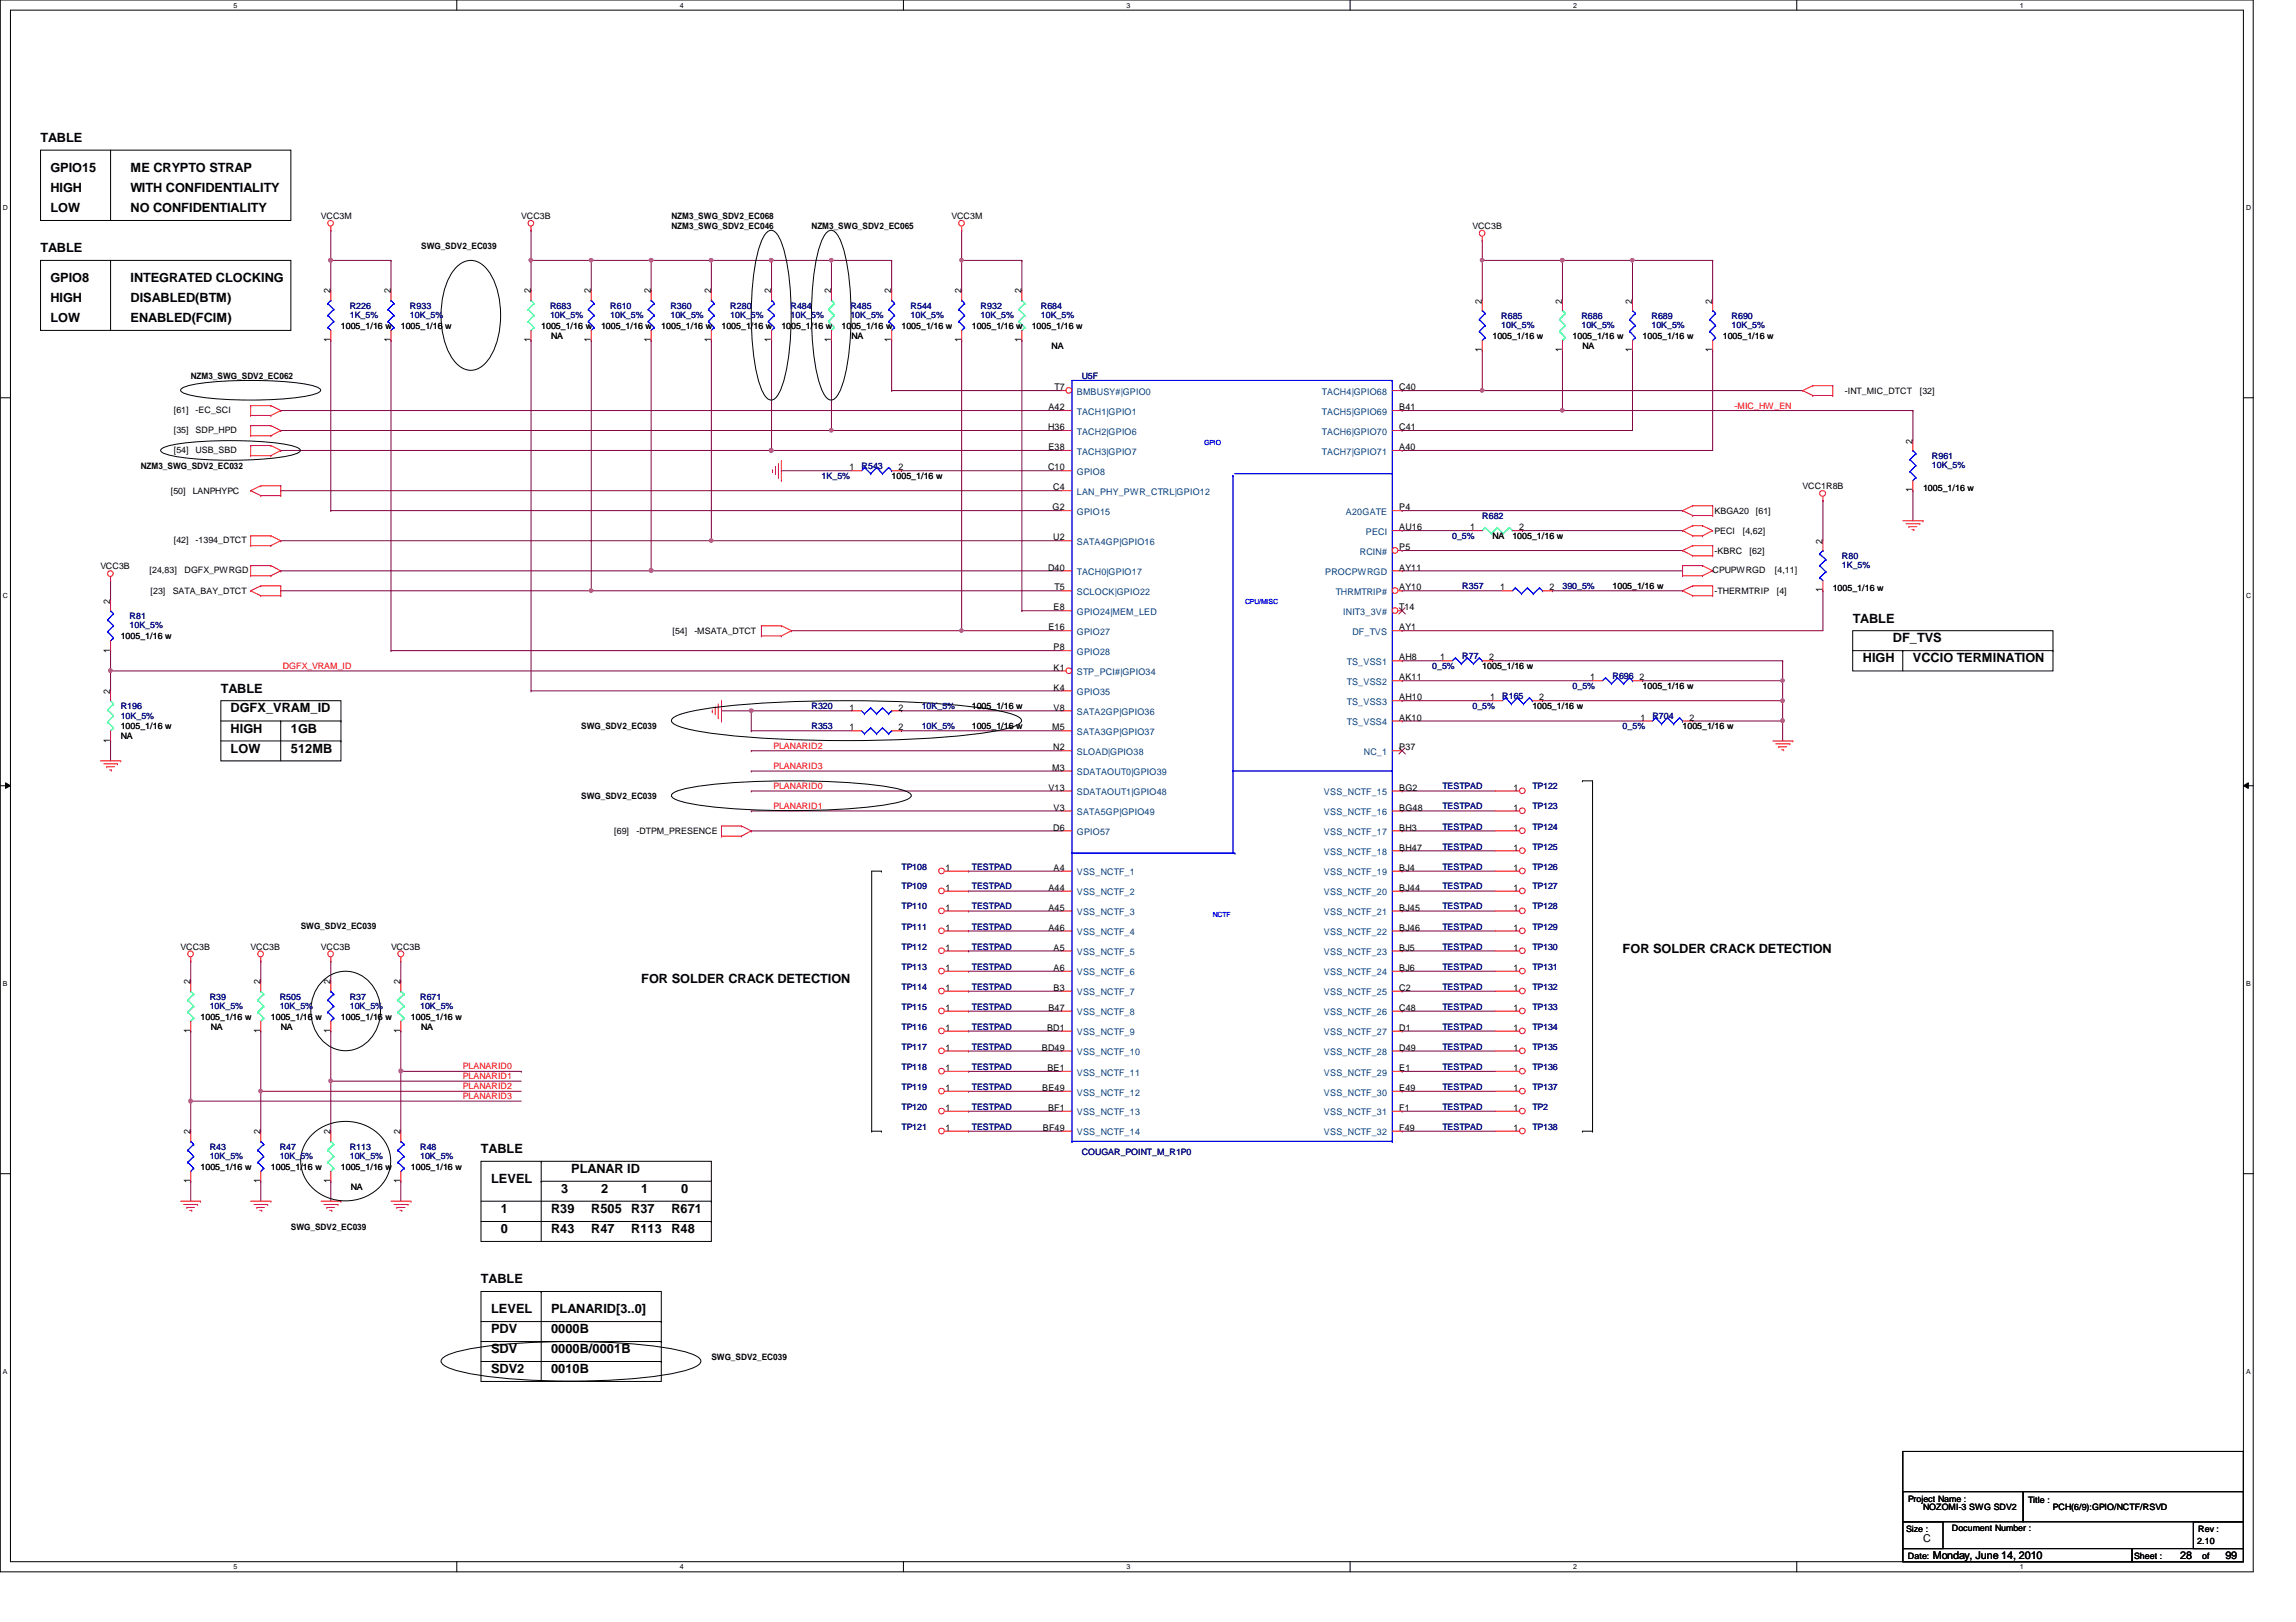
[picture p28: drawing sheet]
<svg xmlns="http://www.w3.org/2000/svg" width="297mm" height="210mm" viewBox="0 0 297 210" stroke-linecap="round" stroke-linejoin="round" font-family="sans-serif">
<defs><g id="words">
<g font-size="1.7">
<text x="5.2" y="18.4">TABLE</text>
<text x="6.5" y="22.3">GPIO15</text>
<text x="16.9" y="22.3">ME CRYPTO STRAP</text>
<text x="6.5" y="24.8">HIGH</text>
<text x="6.5" y="27.4">LOW</text>
<text x="16.9" y="24.8">WITH CONFIDENTIALITY</text>
<text x="16.9" y="27.4">NO CONFIDENTIALITY</text>
<text x="5.2" y="32.6">TABLE</text>
<text x="6.5" y="36.5">GPIO8</text>
<text x="6.5" y="39.1">HIGH</text>
<text x="6.5" y="41.7">LOW</text>
<text x="16.9" y="36.5">INTEGRATED CLOCKING</text>
<text x="16.9" y="39.1">DISABLED(BTM)</text>
<text x="16.9" y="41.7">ENABLED(FCIM)</text>
<text x="239.7" y="80.6">TABLE</text>
<text x="244.9" y="83.1">DF_TVS</text>
<text x="28.6" y="89.6">TABLE</text>
<text x="241" y="85.7">HIGH</text>
<text x="247.5" y="85.7">VCCIO TERMINATION</text>
<text x="29.8" y="92.2">DGFX_VRAM_ID</text>
<text x="29.8" y="94.8">HIGH</text>
<text x="37.6" y="94.8">1GB</text>
<text x="29.8" y="97.4">LOW</text>
<text x="37.6" y="97.4">512MB</text>
<text x="209.9" y="123.3">FOR SOLDER CRACK DETECTION</text>
<text x="83" y="127.2">FOR SOLDER CRACK DETECTION</text>
<text x="62.2" y="149.2">TABLE</text>
<text x="63.5" y="153.1">LEVEL</text>
<text x="72.6" y="154.4">3</text>
<text x="73.9" y="151.8">PLANAR ID</text>
<text x="77.8" y="154.4">2</text>
<text x="83" y="154.4">1</text>
<text x="88.1" y="154.4">0</text>
<text x="64.8" y="159.6">0</text>
<text x="64.8" y="157">1</text>
<text x="71.3" y="159.6">R43</text>
<text x="71.3" y="157">R39</text>
<text x="76.5" y="157">R505</text>
<text x="76.5" y="159.6">R47</text>
<text x="81.7" y="157">R37</text>
<text x="81.7" y="159.6">R113</text>
<text x="86.9" y="157">R671</text>
<text x="86.9" y="159.6">R48</text>
<text x="62.2" y="166.1">TABLE</text>
<text x="63.5" y="169.9">LEVEL</text>
<text x="63.5" y="172.6">PDV</text>
<text x="71.3" y="172.6">0000B</text>
<text x="71.3" y="169.9">PLANARID[3..0]</text>
<text x="63.5" y="177.7">SDV2</text>
<text x="63.5" y="175.1">SDV</text>
<text x="71.3" y="175.1">0000B/0001B</text>
<text x="71.3" y="177.7">0010B</text>
</g>
<g font-size="1.4">
<text x="248.8" y="199.5">C</text>
<text x="250.1" y="201.7">Monday, June 14, 2010</text>
<text x="282.1" y="201.7">28</text>
<text x="287.9" y="201.7">99</text>
</g>
<g font-size="1.2">
<text x="42.8" y="38" transform="rotate(-90 42.8 38)">2</text>
<text x="50.5" y="38" transform="rotate(-90 50.5 38)">2</text>
<text x="68.7" y="38" transform="rotate(-90 68.7 38)">2</text>
<text x="76.5" y="38" transform="rotate(-90 76.5 38)">2</text>
<text x="84.2" y="38" transform="rotate(-90 84.2 38)">2</text>
<text x="92" y="38" transform="rotate(-90 92 38)">2</text>
<text x="99.8" y="38" transform="rotate(-90 99.8 38)">2</text>
<text x="107.5" y="38" transform="rotate(-90 107.5 38)">2</text>
<text x="115.3" y="38" transform="rotate(-90 115.3 38)">2</text>
<text x="124.4" y="38" transform="rotate(-90 124.4 38)">2</text>
<text x="132.2" y="38" transform="rotate(-90 132.2 38)">2</text>
<text x="191.7" y="39.3" transform="rotate(-90 191.7 39.3)">2</text>
<text x="202.1" y="39.3" transform="rotate(-90 202.1 39.3)">2</text>
<text x="211.2" y="39.3" transform="rotate(-90 211.2 39.3)">2</text>
<text x="221.5" y="39.3" transform="rotate(-90 221.5 39.3)">2</text>
<text x="42.8" y="44.3" transform="rotate(-90 42.8 44.3)">1</text>
<text x="50.5" y="44.3" transform="rotate(-90 50.5 44.3)">1</text>
<text x="68.7" y="44.3" transform="rotate(-90 68.7 44.3)">1</text>
<text x="76.5" y="44.3" transform="rotate(-90 76.5 44.3)">1</text>
<text x="84.2" y="44.3" transform="rotate(-90 84.2 44.3)">1</text>
<text x="92" y="44.3" transform="rotate(-90 92 44.3)">1</text>
<text x="99.8" y="44.3" transform="rotate(-90 99.8 44.3)">1</text>
<text x="107.5" y="44.3" transform="rotate(-90 107.5 44.3)">1</text>
<text x="115.3" y="44.3" transform="rotate(-90 115.3 44.3)">1</text>
<text x="124.4" y="44.3" transform="rotate(-90 124.4 44.3)">1</text>
<text x="132.2" y="44.3" transform="rotate(-90 132.2 44.3)">1</text>
<text x="191.7" y="45.6" transform="rotate(-90 191.7 45.6)">1</text>
<text x="202.1" y="45.6" transform="rotate(-90 202.1 45.6)">1</text>
<text x="211.2" y="45.6" transform="rotate(-90 211.2 45.6)">1</text>
<text x="221.5" y="45.6" transform="rotate(-90 221.5 45.6)">1</text>
<text x="135.6" y="53.1">A42</text>
<text x="136.4" y="50.5">T7</text>
<text x="181" y="50.5">C40</text>
<text x="181" y="53.1">B41</text>
<text x="135.6" y="55.7">H36</text>
<text x="135.6" y="58.3">E38</text>
<text x="181" y="55.7">C41</text>
<text x="181" y="58.3">A40</text>
<text x="247.4" y="57.4" transform="rotate(-90 247.4 57.4)">2</text>
<text x="109.9" y="60.9">1</text>
<text x="116.2" y="60.9">2</text>
<text x="135.6" y="60.9">C10</text>
<text x="136.3" y="63.5">C4</text>
<text x="247.4" y="63.7" transform="rotate(-90 247.4 63.7)">1</text>
<text x="136.2" y="66">G2</text>
<text x="136.3" y="69.9">U2</text>
<text x="181" y="71.2">P5</text>
<text x="181" y="68.6">AU16</text>
<text x="181" y="66">P4</text>
<text x="190.2" y="68.6">1</text>
<text x="196.6" y="68.6">2</text>
<text x="235.8" y="70.4" transform="rotate(-90 235.8 70.4)">2</text>
<text x="135.6" y="73.8">D40</text>
<text x="136.4" y="76.4">T5</text>
<text x="181" y="73.8">AY11</text>
<text x="181" y="76.4">AY10</text>
<text x="194.1" y="76.4">1</text>
<text x="200.4" y="76.4">2</text>
<text x="235.8" y="76.7" transform="rotate(-90 235.8 76.7)">1</text>
<text x="14.3" y="78.1" transform="rotate(-90 14.3 78.1)">2</text>
<text x="135.6" y="81.6">E16</text>
<text x="136.3" y="79">E8</text>
<text x="181" y="79">T14</text>
<text x="181" y="81.6">AY1</text>
<text x="14.3" y="89.8" transform="rotate(-90 14.3 89.8)">2</text>
<text x="14.3" y="84.5" transform="rotate(-90 14.3 84.5)">1</text>
<text x="136.3" y="84.2">P8</text>
<text x="136.3" y="86.8">K1</text>
<text x="136.3" y="89.4">K4</text>
<text x="181" y="88.1">AK11</text>
<text x="181" y="85.5">AH8</text>
<text x="186.3" y="85.5">1</text>
<text x="192.7" y="85.5">2</text>
<text x="205.7" y="88.1">1</text>
<text x="212.1" y="88.1">2</text>
<text x="109.9" y="94.5">1</text>
<text x="109.9" y="91.9">1</text>
<text x="116.2" y="94.5">2</text>
<text x="116.2" y="91.9">2</text>
<text x="136.1" y="94.5">M5</text>
<text x="136.3" y="91.9">V8</text>
<text x="181" y="93.3">AK10</text>
<text x="181" y="90.6">AH10</text>
<text x="192.8" y="90.6">1</text>
<text x="199.1" y="90.6">2</text>
<text x="212.2" y="93.3">1</text>
<text x="218.6" y="93.3">2</text>
<text x="14.3" y="96.1" transform="rotate(-90 14.3 96.1)">1</text>
<text x="136.1" y="99.7">M3</text>
<text x="136.3" y="97.1">N2</text>
<text x="181" y="97.1">P37</text>
<text x="135.6" y="102.3">V13</text>
<text x="136.3" y="107.5">D6</text>
<text x="136.3" y="104.9">V3</text>
<text x="181" y="107.5">BH3</text>
<text x="181" y="102.3">BG2</text>
<text x="181" y="104.9">BG48</text>
<text x="195.8" y="107.5">1</text>
<text x="195.8" y="102.3">1</text>
<text x="195.8" y="104.9">1</text>
<text x="122.3" y="112.7">1</text>
<text x="136.3" y="112.7">A4</text>
<text x="181" y="110.1">BH47</text>
<text x="181" y="112.7">BJ4</text>
<text x="195.8" y="110.1">1</text>
<text x="195.8" y="112.7">1</text>
<text x="122.3" y="117.9">1</text>
<text x="122.3" y="115.3">1</text>
<text x="135.6" y="115.3">A44</text>
<text x="135.6" y="117.9">A45</text>
<text x="181" y="115.3">BJ44</text>
<text x="181" y="117.9">BJ45</text>
<text x="195.8" y="117.9">1</text>
<text x="195.8" y="115.3">1</text>
<text x="122.3" y="125.6">1</text>
<text x="122.3" y="120.4">1</text>
<text x="122.3" y="123">1</text>
<text x="135.6" y="120.4">A46</text>
<text x="136.3" y="123">A5</text>
<text x="136.3" y="125.6">A6</text>
<text x="181" y="120.4">BJ46</text>
<text x="181" y="123">BJ5</text>
<text x="181" y="125.6">BJ6</text>
<text x="195.8" y="120.4">1</text>
<text x="195.8" y="123">1</text>
<text x="195.8" y="125.6">1</text>
<text x="24.6" y="127.4" transform="rotate(-90 24.6 127.4)">2</text>
<text x="33.7" y="127.4" transform="rotate(-90 33.7 127.4)">2</text>
<text x="42.8" y="127.4" transform="rotate(-90 42.8 127.4)">2</text>
<text x="51.8" y="127.4" transform="rotate(-90 51.8 127.4)">2</text>
<text x="122.3" y="130.8">1</text>
<text x="122.3" y="128.2">1</text>
<text x="135.6" y="130.8">B47</text>
<text x="136.3" y="128.2">B3</text>
<text x="181" y="128.2">C2</text>
<text x="181" y="130.8">C48</text>
<text x="195.8" y="128.2">1</text>
<text x="195.8" y="130.8">1</text>
<text x="24.6" y="133.7" transform="rotate(-90 24.6 133.7)">1</text>
<text x="33.7" y="133.7" transform="rotate(-90 33.7 133.7)">1</text>
<text x="42.8" y="133.7" transform="rotate(-90 42.8 133.7)">1</text>
<text x="51.8" y="133.7" transform="rotate(-90 51.8 133.7)">1</text>
<text x="122.3" y="133.4">1</text>
<text x="122.3" y="136">1</text>
<text x="134.8" y="136">BD49</text>
<text x="135.5" y="133.4">BD1</text>
<text x="181" y="133.4">D1</text>
<text x="181" y="136">D49</text>
<text x="195.8" y="133.4">1</text>
<text x="195.8" y="136">1</text>
<text x="122.3" y="143.8">1</text>
<text x="122.3" y="138.6">1</text>
<text x="122.3" y="141.2">1</text>
<text x="134.8" y="141.2">BE49</text>
<text x="135.5" y="138.6">BE1</text>
<text x="135.6" y="143.8">BF1</text>
<text x="181" y="138.6">E1</text>
<text x="181" y="141.2">E49</text>
<text x="181" y="143.8">F1</text>
<text x="195.8" y="143.8">1</text>
<text x="195.8" y="141.2">1</text>
<text x="195.8" y="138.6">1</text>
<text x="24.6" y="146.8" transform="rotate(-90 24.6 146.8)">2</text>
<text x="33.7" y="146.8" transform="rotate(-90 33.7 146.8)">2</text>
<text x="42.8" y="146.8" transform="rotate(-90 42.8 146.8)">2</text>
<text x="51.8" y="146.8" transform="rotate(-90 51.8 146.8)">2</text>
<text x="122.3" y="146.3">1</text>
<text x="134.9" y="146.3">BF49</text>
<text x="181" y="146.3">F49</text>
<text x="195.8" y="146.3">1</text>
<text x="24.6" y="153.1" transform="rotate(-90 24.6 153.1)">1</text>
<text x="33.7" y="153.1" transform="rotate(-90 33.7 153.1)">1</text>
<text x="42.8" y="153.1" transform="rotate(-90 42.8 153.1)">1</text>
<text x="51.8" y="153.1" transform="rotate(-90 51.8 153.1)">1</text>
</g>
<g font-size="1.2" fill="#004080">
<text x="139.3" y="51.1">BMBUSY#|GPIO0</text>
<text x="139.3" y="53.7">TACH1|GPIO1</text>
<text x="171" y="51.1">TACH4|GPIO68</text>
<text x="171" y="53.7">TACH5|GPIO69</text>
<text x="139.3" y="56.3">TACH2|GPIO6</text>
<text x="139.3" y="58.8">TACH3|GPIO7</text>
<text x="171" y="56.3">TACH6|GPIO70</text>
<text x="171" y="58.8">TACH7|GPIO71</text>
<text x="139.3" y="64.1">LAN_PHY_PWR_CTRL|GPIO12</text>
<text x="139.3" y="61.5">GPIO8</text>
<text x="139.3" y="66.6">GPIO15</text>
<text x="139.3" y="70.5">SATA4GP|GPIO16</text>
<text x="174.1" y="66.6">A20GATE</text>
<text x="175.9" y="71.8">RCIN#</text>
<text x="176.7" y="69.2">PECI</text>
<text x="139.3" y="74.4">TACH0|GPIO17</text>
<text x="139.3" y="77">SCLOCK|GPIO22</text>
<text x="171.4" y="74.4">PROCPWRGD</text>
<text x="172.8" y="77">THRMTRIP#</text>
<text x="139.3" y="82.2">GPIO27</text>
<text x="139.3" y="79.6">GPIO24|MEM_LED</text>
<text x="173.8" y="79.6">INIT3_3V#</text>
<text x="175" y="82.2">DF_TVS</text>
<text x="139.3" y="84.8">GPIO28</text>
<text x="139.3" y="87.4">STP_PCI#|GPIO34</text>
<text x="139.3" y="90">GPIO35</text>
<text x="174.2" y="88.6">TS_VSS2</text>
<text x="174.2" y="86.1">TS_VSS1</text>
<text x="139.3" y="95.1">SATA3GP|GPIO37</text>
<text x="139.3" y="92.5">SATA2GP|GPIO36</text>
<text x="174.2" y="93.9">TS_VSS4</text>
<text x="174.2" y="91.2">TS_VSS3</text>
<text x="139.3" y="97.7">SLOAD|GPIO38</text>
<text x="139.3" y="100.3">SDATAOUT0|GPIO39</text>
<text x="176.4" y="97.7">NC_1</text>
<text x="139.3" y="105.5">SATA5GP|GPIO49</text>
<text x="139.3" y="102.9">SDATAOUT1|GPIO48</text>
<text x="171.3" y="102.9">VSS_NCTF_15</text>
<text x="171.3" y="105.5">VSS_NCTF_16</text>
<text x="139.3" y="108.1">GPIO57</text>
<text x="139.3" y="113.3">VSS_NCTF_1</text>
<text x="171.3" y="108.1">VSS_NCTF_17</text>
<text x="171.3" y="110.7">VSS_NCTF_18</text>
<text x="171.3" y="113.3">VSS_NCTF_19</text>
<text x="139.3" y="115.9">VSS_NCTF_2</text>
<text x="139.3" y="118.4">VSS_NCTF_3</text>
<text x="171.3" y="115.9">VSS_NCTF_20</text>
<text x="171.3" y="118.4">VSS_NCTF_21</text>
<text x="139.3" y="121">VSS_NCTF_4</text>
<text x="139.3" y="123.6">VSS_NCTF_5</text>
<text x="171.3" y="121">VSS_NCTF_22</text>
<text x="171.3" y="123.6">VSS_NCTF_23</text>
<text x="139.3" y="126.2">VSS_NCTF_6</text>
<text x="139.3" y="128.8">VSS_NCTF_7</text>
<text x="139.3" y="131.4">VSS_NCTF_8</text>
<text x="171.3" y="126.2">VSS_NCTF_24</text>
<text x="171.3" y="128.8">VSS_NCTF_25</text>
<text x="171.3" y="131.4">VSS_NCTF_26</text>
<text x="139.3" y="134">VSS_NCTF_9</text>
<text x="139.3" y="136.6">VSS_NCTF_10</text>
<text x="171.3" y="134">VSS_NCTF_27</text>
<text x="171.3" y="136.6">VSS_NCTF_28</text>
<text x="139.3" y="139.2">VSS_NCTF_11</text>
<text x="139.3" y="141.8">VSS_NCTF_12</text>
<text x="171.3" y="139.2">VSS_NCTF_29</text>
<text x="171.3" y="141.8">VSS_NCTF_30</text>
<text x="139.3" y="144.4">VSS_NCTF_13</text>
<text x="139.3" y="146.9">VSS_NCTF_14</text>
<text x="171.3" y="146.9">VSS_NCTF_32</text>
<text x="171.3" y="144.4">VSS_NCTF_31</text>
</g>
<g font-size="1.1">
<text x="41.5" y="28.3">VCC3M</text>
<text x="67.4" y="28.3">VCC3B</text>
<text x="86.9" y="28.3">NZM3_SWG_SDV2_EC068</text>
<text x="86.9" y="29.6">NZM3_SWG_SDV2_EC046</text>
<text x="105" y="29.6">NZM3_SWG_SDV2_EC065</text>
<text x="123.1" y="28.3">VCC3M</text>
<text x="190.5" y="29.6">VCC3B</text>
<text x="54.5" y="32.2">SWG_SDV2_EC039</text>
<text x="44.1" y="42.6">1005_1/16 w</text>
<text x="51.9" y="42.6">1005_1/16 w</text>
<text x="70" y="42.6">1005_1/16 w</text>
<text x="71.3" y="43.9">NA</text>
<text x="77.8" y="42.6">1005_1/16 w</text>
<text x="85.6" y="42.6">1005_1/16 w</text>
<text x="93.3" y="42.6">1005_1/16 w</text>
<text x="101.1" y="42.6">1005_1/16 w</text>
<text x="108.9" y="42.6">1005_1/16 w</text>
<text x="110.1" y="43.9">NA</text>
<text x="116.6" y="42.6">1005_1/16 w</text>
<text x="125.7" y="42.6">1005_1/16 w</text>
<text x="133.5" y="42.6">1005_1/16 w</text>
<text x="136.1" y="45.2">NA</text>
<text x="193.1" y="43.9">1005_1/16 w</text>
<text x="203.5" y="43.9">1005_1/16 w</text>
<text x="204.7" y="45.2">NA</text>
<text x="212.5" y="43.9">1005_1/16 w</text>
<text x="222.9" y="43.9">1005_1/16 w</text>
<text x="22.5" y="53.5">[61]</text>
<text x="24.7" y="49">NZM3_SWG_SDV2_EC062</text>
<text x="25.3" y="53.5">-EC_SCI</text>
<text x="238.7" y="51">-INT_MIC_DTCT</text>
<text x="248.4" y="51">[32]</text>
<text x="22.5" y="58.6">[54]</text>
<text x="22.5" y="56">[35]</text>
<text x="25.3" y="58.6">USB_SBD</text>
<text x="25.3" y="56">SDP_HPD</text>
<text x="18.2" y="60.7">NZM3_SWG_SDV2_EC032</text>
<text x="22.1" y="64">[50]</text>
<text x="24.9" y="64">LANPHYPC</text>
<text x="115.4" y="62">1005_1/16 w</text>
<text x="233.2" y="63.3">VCC1R8B</text>
<text x="248.8" y="63.5">1005_1/16 w</text>
<text x="22.5" y="70.3">[42]</text>
<text x="25.3" y="70.3">-1394_DTCT</text>
<text x="193.1" y="69.8">NA</text>
<text x="195.7" y="69.8">1005_1/16 w</text>
<text x="221.8" y="69.1">PECI</text>
<text x="221.8" y="71.7">-KBRC</text>
<text x="221.8" y="66.5">KBGA20</text>
<text x="225.5" y="69.1">[4,62]</text>
<text x="226.4" y="71.7">[62]</text>
<text x="227.2" y="66.5">[61]</text>
<text x="13" y="73.7">VCC3B</text>
<text x="19.3" y="74.2">[24,83]</text>
<text x="19.5" y="76.9">[23]</text>
<text x="22.3" y="76.9">SATA_BAY_DTCT</text>
<text x="23.9" y="74.2">DGFX_PWRGD</text>
<text x="208.6" y="76.2">1005_1/16 w</text>
<text x="221.6" y="74.2">CPUPWRGD</text>
<text x="221.8" y="76.9">-THERMTRIP</text>
<text x="229.6" y="74.2">[4,11]</text>
<text x="229.9" y="76.9">[4]</text>
<text x="237.1" y="76.5">1005_1/16 w</text>
<text x="15.6" y="82.7">1005_1/16 w</text>
<text x="87" y="82.1">[54]</text>
<text x="89.8" y="82.1">-MSATA_DTCT</text>
<text x="191.8" y="86.6">1005_1/16 w</text>
<text x="212.5" y="89.2">1005_1/16 w</text>
<text x="15.6" y="94.4">1005_1/16 w</text>
<text x="15.6" y="95.7">NA</text>
<text x="75.2" y="94.4">SWG_SDV2_EC039</text>
<text x="125.7" y="94.4">1005_1/16 w</text>
<text x="125.7" y="91.8">1005_1/16 w</text>
<text x="198.2" y="91.8">1005_1/16 w</text>
<text x="217.7" y="94.4">1005_1/16 w</text>
<text x="75.2" y="103.4">SWG_SDV2_EC039</text>
<text x="79.5" y="107.9">[69]</text>
<text x="82.3" y="107.9">-DTPM_PRESENCE</text>
<text x="23.4" y="122.9">VCC3B</text>
<text x="32.4" y="122.9">VCC3B</text>
<text x="38.9" y="120.3">SWG_SDV2_EC039</text>
<text x="41.5" y="122.9">VCC3B</text>
<text x="50.6" y="122.9">VCC3B</text>
<text x="25.9" y="132">1005_1/16 w</text>
<text x="35" y="132">1005_1/16 w</text>
<text x="44.1" y="132">1005_1/16 w</text>
<text x="53.2" y="132">1005_1/16 w</text>
<text x="27.3" y="133.3">NA</text>
<text x="36.3" y="133.3">NA</text>
<text x="54.5" y="133.3">NA</text>
<text x="25.9" y="151.4">1005_1/16 w</text>
<text x="35" y="151.4">1005_1/16 w</text>
<text x="44.1" y="151.4">1005_1/16 w</text>
<text x="45.4" y="154">NA</text>
<text x="53.2" y="151.4">1005_1/16 w</text>
<text x="37.6" y="159.1">SWG_SDV2_EC039</text>
<text x="92" y="175.9">SWG_SDV2_EC039</text>
<text x="246.8" y="194.4">Project Name :</text>
<text x="248.8" y="195.4">NOZOMI-3 SWG SDV2</text>
<text x="262.4" y="194.5">Title :</text>
<text x="265.6" y="195.4">PCH(6/9):GPIO/NCTF/RSVD</text>
<text x="246.6" y="198.3">Size :</text>
<text x="246.8" y="201.8">Date:</text>
<text x="252.5" y="198.2">Document Number :</text>
<text x="276.1" y="201.8">Sheet :</text>
<text x="284.3" y="199.8">2.10</text>
<text x="284.4" y="198.3">Rev :</text>
<text x="284.9" y="201.8">of</text>
</g>
<g font-size="1.1" fill="#000080">
<text x="45.3" y="40">R226</text>
<text x="45.3" y="41.1">1K_5%</text>
<text x="53" y="40">R933</text>
<text x="53" y="41.1">10K_5%</text>
<text x="71.2" y="40">R683</text>
<text x="71.2" y="41.1">10K_5%</text>
<text x="78.9" y="40">R610</text>
<text x="78.9" y="41.1">10K_5%</text>
<text x="86.7" y="40">R360</text>
<text x="86.7" y="41.1">10K_5%</text>
<text x="94.5" y="40">R280</text>
<text x="94.5" y="41.1">10K_5%</text>
<text x="102.3" y="40">R484</text>
<text x="102.3" y="41.1">10K_5%</text>
<text x="110" y="40">R485</text>
<text x="110" y="41.1">10K_5%</text>
<text x="117.8" y="40">R544</text>
<text x="117.8" y="41.1">10K_5%</text>
<text x="126.9" y="40">R932</text>
<text x="126.9" y="41.1">10K_5%</text>
<text x="134.7" y="40">R684</text>
<text x="134.7" y="41.1">10K_5%</text>
<text x="194.2" y="41.3">R685</text>
<text x="204.6" y="41.3">R686</text>
<text x="213.7" y="41.3">R689</text>
<text x="224" y="41.3">R690</text>
<text x="194.2" y="42.5">10K_5%</text>
<text x="204.6" y="42.5">10K_5%</text>
<text x="213.7" y="42.5">10K_5%</text>
<text x="224" y="42.5">10K_5%</text>
<text x="140" y="49.1">U5F</text>
<text x="249.9" y="59.4">R961</text>
<text x="106.3" y="62">1K_5%</text>
<text x="111.5" y="60.7">R543</text>
<text x="249.9" y="60.6">10K_5%</text>
<text x="187.9" y="69.8">0_5%</text>
<text x="191.8" y="67.2">R682</text>
<text x="189.2" y="76.2">R357</text>
<text x="202.1" y="76.2">390_5%</text>
<text x="238.3" y="72.3">R80</text>
<text x="238.3" y="73.5">1K_5%</text>
<text x="16.8" y="80.1">R81</text>
<text x="16.8" y="81.3">10K_5%</text>
<text x="185.3" y="86.6">0_5%</text>
<text x="189.2" y="85.3">R77</text>
<text x="203.5" y="89.2">0_5%</text>
<text x="208.6" y="87.9">R696</text>
<text x="15.6" y="91.8">R196</text>
<text x="15.6" y="93.1">10K_5%</text>
<text x="105" y="94.4">R353</text>
<text x="105" y="91.8">R320</text>
<text x="119.2" y="94.4">10K_5%</text>
<text x="119.2" y="91.8">10K_5%</text>
<text x="190.5" y="91.8">0_5%</text>
<text x="194.3" y="90.5">R165</text>
<text x="209.9" y="94.4">0_5%</text>
<text x="213.8" y="93.1">R704</text>
<text x="186.6" y="107.4">TESTPAD</text>
<text x="186.6" y="102.2">TESTPAD</text>
<text x="186.6" y="104.7">TESTPAD</text>
<text x="198.2" y="107.4">TP124</text>
<text x="198.2" y="102.2">TP122</text>
<text x="198.2" y="104.7">TP123</text>
<text x="116.6" y="112.5">TP108</text>
<text x="125.7" y="112.5">TESTPAD</text>
<text x="186.6" y="109.9">TESTPAD</text>
<text x="186.6" y="112.5">TESTPAD</text>
<text x="198.2" y="109.9">TP125</text>
<text x="198.2" y="112.5">TP126</text>
<text x="116.6" y="117.7">TP110</text>
<text x="116.6" y="115.1">TP109</text>
<text x="125.7" y="117.7">TESTPAD</text>
<text x="125.7" y="115.1">TESTPAD</text>
<text x="186.6" y="117.7">TESTPAD</text>
<text x="186.6" y="115.1">TESTPAD</text>
<text x="198.2" y="117.7">TP128</text>
<text x="198.2" y="115.1">TP127</text>
<text x="116.6" y="125.5">TP113</text>
<text x="116.6" y="120.3">TP111</text>
<text x="116.6" y="122.9">TP112</text>
<text x="125.7" y="125.5">TESTPAD</text>
<text x="125.7" y="120.3">TESTPAD</text>
<text x="125.7" y="122.9">TESTPAD</text>
<text x="186.6" y="120.3">TESTPAD</text>
<text x="186.6" y="122.9">TESTPAD</text>
<text x="186.6" y="125.5">TESTPAD</text>
<text x="198.2" y="120.3">TP129</text>
<text x="198.2" y="122.9">TP130</text>
<text x="198.2" y="125.5">TP131</text>
<text x="27.1" y="129.4">R39</text>
<text x="27.1" y="130.5">10K_5%</text>
<text x="36.2" y="129.4">R505</text>
<text x="36.2" y="130.5">10K_5%</text>
<text x="45.3" y="129.4">R37</text>
<text x="45.3" y="130.5">10K_5%</text>
<text x="54.4" y="129.4">R671</text>
<text x="54.4" y="130.5">10K_5%</text>
<text x="116.6" y="130.6">TP115</text>
<text x="116.6" y="128.1">TP114</text>
<text x="125.7" y="130.6">TESTPAD</text>
<text x="125.7" y="128.1">TESTPAD</text>
<text x="186.6" y="128.1">TESTPAD</text>
<text x="186.6" y="130.6">TESTPAD</text>
<text x="198.2" y="128.1">TP132</text>
<text x="198.2" y="130.6">TP133</text>
<text x="116.6" y="133.3">TP116</text>
<text x="116.6" y="135.8">TP117</text>
<text x="125.7" y="133.3">TESTPAD</text>
<text x="125.7" y="135.8">TESTPAD</text>
<text x="186.6" y="133.3">TESTPAD</text>
<text x="186.6" y="135.8">TESTPAD</text>
<text x="198.2" y="133.3">TP134</text>
<text x="198.2" y="135.8">TP135</text>
<text x="116.6" y="143.6">TP120</text>
<text x="116.6" y="138.4">TP118</text>
<text x="116.6" y="141">TP119</text>
<text x="125.7" y="143.6">TESTPAD</text>
<text x="125.7" y="138.4">TESTPAD</text>
<text x="125.7" y="141">TESTPAD</text>
<text x="186.6" y="143.6">TESTPAD</text>
<text x="186.6" y="141">TESTPAD</text>
<text x="186.6" y="138.4">TESTPAD</text>
<text x="198.2" y="143.6">TP2</text>
<text x="198.2" y="141">TP137</text>
<text x="198.2" y="138.4">TP136</text>
<text x="27.1" y="148.8">R43</text>
<text x="27.1" y="149.9">10K_5%</text>
<text x="36.2" y="148.8">R47</text>
<text x="36.2" y="149.9">10K_5%</text>
<text x="45.3" y="148.8">R113</text>
<text x="45.3" y="149.9">10K_5%</text>
<text x="54.4" y="148.8">R48</text>
<text x="54.4" y="149.9">10K_5%</text>
<text x="116.6" y="146.2">TP121</text>
<text x="125.7" y="146.2">TESTPAD</text>
<text x="140" y="149.4">COUGAR_POINT_M_R1P0</text>
<text x="186.6" y="146.2">TESTPAD</text>
<text x="198.2" y="146.2">TP138</text>
</g>
<g font-size="1.1" fill="#f00">
<text x="224.4" y="52.9">-MIC_HW_EN</text>
<text x="36.6" y="86.6">DGFX_VRAM_ID</text>
<text x="100.1" y="96.9">PLANARID2</text>
<text x="100.1" y="99.5">PLANARID3</text>
<text x="100.1" y="102.1">PLANARID0</text>
<text x="100.1" y="104.7">PLANARID1</text>
<text x="59.9" y="142.2">PLANARID3</text>
<text x="59.9" y="141">PLANARID2</text>
<text x="59.9" y="139.7">PLANARID1</text>
<text x="59.9" y="138.4">PLANARID0</text>
</g>
<g font-size=".9">
<text x="30.2" y="1">5</text>
<text x="88" y="1">4</text>
<text x="145.8" y="1">3</text>
<text x="203.5" y="1">2</text>
<text x="261.3" y="1">1</text>
<text x=".4" y="27.2">D</text>
<text x="290.6" y="27.2">D</text>
<text x=".4" y="77.3">C</text>
<text x="290.6" y="77.3">C</text>
<text x=".4" y="127.6">B</text>
<text x="290.6" y="127.6">B</text>
<text x=".4" y="177.8">A</text>
<text x="290.6" y="177.8">A</text>
<text x="30.2" y="203.1">5</text>
<text x="88" y="203.1">4</text>
<text x="145.8" y="203.1">3</text>
<text x="203.5" y="203.1">2</text>
<text x="261.3" y="203.1">1</text>
</g>
<g font-size=".9" fill="#00f">
<text x="155.8" y="57.6">GPIO</text>
<text x="161.1" y="78.1">CPU/MISC</text>
<text x="156.9" y="118.7">NCTF</text>
</g>
</g></defs>
<path d="M0 0h291.5v203.4h-291.5zM1.4 1.3h288.8v200.8h-288.8z" fill="none" stroke="#000" stroke-width=".13"/>
<g fill="#fff">
<path d="M30.2 .2h.5v1h-.5z"/>
<path d="M30.2 202.3h.5v1h-.5z"/>
</g>
<path d="M59.1 0v1.3M59.1 202.1v1.3" fill="none" stroke="#000" stroke-width=".13"/>
<g fill="#fff">
<path d="M88 .2h.5v1h-.5z"/>
<path d="M88 202.3h.5v1h-.5z"/>
</g>
<path d="M116.9 0v1.3M116.9 202.1v1.3" fill="none" stroke="#000" stroke-width=".13"/>
<g fill="#fff">
<path d="M145.8 .2h.5v1h-.5z"/>
<path d="M145.8 202.3h.5v1h-.5z"/>
</g>
<path d="M174.7 0v1.3M174.7 202.1v1.3" fill="none" stroke="#000" stroke-width=".13"/>
<g fill="#fff">
<path d="M203.5 .2h.5v1h-.5z"/>
<path d="M203.5 202.3h.5v1h-.5z"/>
</g>
<path d="M232.4 0v1.3M232.4 202.1v1.3" fill="none" stroke="#000" stroke-width=".13"/>
<g fill="#fff">
<path d="M261.3 .2h.5v1h-.5z"/>
<path d="M261.3 202.3h.5v1h-.5z"/>
<path d="M.4 26.4h.6v1h-.6z"/>
<path d="M290.6 26.4h.6v1h-.6z"/>
<path d="M.4 76.5h.6v1.1h-.6z"/>
<path d="M290.6 76.5h.6v1.1h-.6z"/>
</g>
<path d="M0 51.5h1.4M290.2 51.5h1.3" fill="none" stroke="#000" stroke-width=".13"/>
<g fill="#fff">
<path d="M.4 126.7h.6v1.1h-.6z"/>
<path d="M290.6 126.7h.6v1.1h-.6z"/>
</g>
<path d="M0 101.7h1.4M.7 101.3l.7 .4-.7 .3zM290.2 101.7l.7-.4v.7zM290.2 101.7h1.3" fill="none" stroke="#000" stroke-width=".13"/>
<path d="M.7 101.3l.7 .4-.7 .3zM290.2 101.7l.7-.4v.7z" fill="#000"/>
<g fill="#fff">
<path d="M.4 177h.5v1h-.5z"/>
<path d="M290.6 177h.5v1h-.5z"/>
</g>
<path d="M0 151.9h1.4M290.2 151.9h1.3" fill="none" stroke="#000" stroke-width=".13"/>
<path d="M219 93.3h.1M219 93.3h11.6" fill="none" stroke="#800040" stroke-width=".13"/>
<path d="M230.4 93.1l.2-.1 .2 .1v.3l-.2 .1-.2-.1z" fill-rule="evenodd" fill="#f0f"/>
<path d="M230.4 93.1l.2-.1 .2 .1v.3l-.2 .1-.2-.1z" fill="none" stroke="#f0f" stroke-width=".13"/>
<g fill="none" stroke="#800040" stroke-width=".13">
<path d="M107.6 33.7h.1M107.6 33.7v3.9M107.6 33.7h7.8M115.4 33.7h.1M36.3 76.5h.1M36.3 76.5h40.2M116.6 60.9h.1M116.6 60.9h20.8M181.4 71.2h.1M181.4 71.2h36.3M197 68.7h.1M197 68.7h20.7"/>
<path d="M230.6 93.3h.1M230.6 93.3v2.6"/>
</g>
<path d="M107.4 33.5h.3l.1 .2-.1 .1-.2 .1-.1-.1z" fill-rule="evenodd" fill="#f0f"/>
<path d="M107.4 33.5h.3l.1 .2-.1 .1-.2 .1-.1-.1z" fill="none" stroke="#f0f" stroke-width=".13"/>
<g fill="none" stroke="#800040" stroke-width=".13">
<path d="M99.8 33.7h.1M99.8 33.7h7.8M115.4 37.6h.1M115.4 33.7v3.9M124.4 44.1h.1M124.4 44.1v37.5M132.2 44.1h.1M132.2 44.1v34.9M101.1 60.9h.1M101.1 60.9h9M132.2 79h.1M132.2 79h5.2"/>
<path d="M181.4 73.9h.1M181.4 73.9h36.3M124.4 81.6h.1M124.4 81.6h13"/>
</g>
<path d="M124.2 81.4h.3l.1 .2-.1 .2h-.1h-.2z" fill-rule="evenodd" fill="#f0f"/>
<path d="M124.2 81.4h.3l.1 .2-.1 .2h-.1h-.2z" fill="none" stroke="#f0f" stroke-width=".13"/>
<path d="M68.7 33.7h.1M68.7 33.7h7.8M84.2 33.7h.1M84.2 33.7h7.8M115.4 44.1h.1M115.4 50.5h.1M115.4 44.1v6.4M115.4 50.5h22M36.3 63.5h.1M36.3 63.5h101.1" fill="none" stroke="#800040" stroke-width=".13"/>
<path d="M68.5 33.5h.3l.1 .2-.1 .1-.1 .1-.2-.1z" fill-rule="evenodd" fill="#f0f"/>
<path d="M68.5 33.5h.3l.1 .2-.1 .1-.1 .1-.2-.1z" fill="none" stroke="#f0f" stroke-width=".13"/>
<path d="M191.8 45.3h.1M191.8 50.5h.1M191.8 45.3v5.2M191.8 50.5h41.4" fill="none" stroke="#800040" stroke-width=".13"/>
<path d="M191.6 50.4h.3l.1 .1-.1 .2-.2 .1-.1-.1z" fill-rule="evenodd" fill="#f0f"/>
<path d="M191.6 50.4h.3l.1 .1-.1 .2-.2 .1-.1-.1z" fill="none" stroke="#f0f" stroke-width=".13"/>
<path d="M107.6 44.1h.1M107.6 44.1v11.6" fill="none" stroke="#800040" stroke-width=".13"/>
<path d="M107.4 55.5h.3l.1 .2-.1 .1-.2 .1-.1-.1z" fill-rule="evenodd" fill="#f0f"/>
<path d="M107.4 55.5h.3l.1 .2-.1 .1-.2 .1-.1-.1z" fill="none" stroke="#f0f" stroke-width=".13"/>
<path d="M107.6 55.7h.1M107.6 55.7h29.8M181.4 53.1h.1M202.1 45.3h.1M202.1 45.3v7.8h-20.7M181.4 76.5h.1M181.4 76.5h12.9M200.8 76.5h.1M200.8 76.5h16.9" fill="none" stroke="#800040" stroke-width=".13"/>
<path d="M201.9 52.9h.4v.2v.2h-.2h-.2z" fill-rule="evenodd" fill="#f0f"/>
<path d="M201.9 52.9h.4v.2v.2h-.2h-.2z" fill="none" stroke="#f0f" stroke-width=".13"/>
<path d="M124.4 33.7h.1M124.4 33.7v3.9M124.4 33.7h7.8" fill="none" stroke="#800040" stroke-width=".13"/>
<path d="M124.2 33.5h.3l.1 .2-.1 .1-.1 .1-.2-.1z" fill-rule="evenodd" fill="#f0f"/>
<path d="M124.2 33.5h.3l.1 .2-.1 .1-.1 .1-.2-.1z" fill="none" stroke="#f0f" stroke-width=".13"/>
<path d="M132.2 33.7h.1M132.2 33.7v3.9M99.8 44.1h.1M99.8 58.3h.1M99.8 44.1v14.2M99.8 58.3h37.6" fill="none" stroke="#800040" stroke-width=".13"/>
<circle cx="99.8" cy="58.3" r=".26" fill="#f0f"/>
<circle cx="99.8" cy="58.3" r=".26" fill="none" stroke="#f0f" stroke-width=".13"/>
<path d="M14.3 86.8h.1M14.3 86.8h123.1" fill="none" stroke="#800040" stroke-width=".13"/>
<path d="M14.1 86.6l.2-.1 .2 .1-.1 .4h-.1h-.2z" fill-rule="evenodd" fill="#f0f"/>
<path d="M14.1 86.6l.2-.1 .2 .1-.1 .4h-.1h-.2z" fill="none" stroke="#f0f" stroke-width=".13"/>
<path d="M124.4 29.8h.1M124.4 29.8v3.9M92 44.1h.1M92 44.1v25.9M92 70h.1M92 70h45.4" fill="none" stroke="#800040" stroke-width=".13"/>
<path d="M91.8 69.8h.4v.1v.2l-.2 .1-.2-.1z" fill-rule="evenodd" fill="#f0f"/>
<path d="M91.8 69.8h.4v.1v.2l-.2 .1-.2-.1z" fill="none" stroke="#f0f" stroke-width=".13"/>
<path d="M76.5 44.1h.1M76.5 44.1v32.4M84.2 44.1h.1M84.2 44.1v29.8M181.4 55.7h.1M211.2 45.3h.1M211.2 45.3v10.4h-29.8M84.2 73.9h.1M84.2 73.9h53.2" fill="none" stroke="#800040" stroke-width=".13"/>
<path d="M76.3 76.3h.3l.1 .1-.1 .2-.1 .1-.2-.1z" fill-rule="evenodd" fill="#f0f"/>
<path d="M76.3 76.3h.3l.1 .1-.1 .2-.1 .1-.2-.1z" fill="none" stroke="#f0f" stroke-width=".13"/>
<path d="M191.8 33.7h.1M191.8 33.7v5.2M181.4 58.3h.1M221.6 45.3h.1M221.6 45.3v13h-40.2M76.5 76.5h.1M76.5 76.5h60.9M235.8 76.5h.1M235.8 76.5v5.1h-54.4M181.4 81.6h.1" fill="none" stroke="#800040" stroke-width=".13"/>
<path d="M191.6 33.5h.3l.1 .2-.1 .1-.2 .1-.1-.1z" fill-rule="evenodd" fill="#f0f"/>
<path d="M191.6 33.5h.3l.1 .2-.1 .1-.2 .1-.1-.1z" fill="none" stroke="#f0f" stroke-width=".13"/>
<g fill="none" stroke="#800040" stroke-width=".13">
<path d="M68.7 29.8h.1M68.7 29.8v3.9M191.8 33.7h.1M191.8 33.7h10.3M211.2 33.7h.1M211.2 33.7h10.4M211.2 33.7v5.2M221.6 33.7h.1M221.6 33.7v5.2M68.7 44.1h.1M68.7 44.1v45.3M235.8 64.8h.1"/>
<path d="M235.8 64.8v5.2M14.3 86.8h.1M14.3 86.8v2.6M68.7 89.4h.1M68.7 89.4h68.7"/>
</g>
<path d="M211 33.5h.3l.1 .2-.1 .1-.1 .1-.2-.1z" fill-rule="evenodd" fill="#f0f"/>
<path d="M211 33.5h.3l.1 .2-.1 .1-.1 .1-.2-.1z" fill="none" stroke="#f0f" stroke-width=".13"/>
<path d="M202.1 33.7h.1M202.1 33.7h9.1M181.4 50.5h.1M181.4 50.5h10.4M230.6 90.7h.1M230.6 88.1h.1M230.6 85.5h.1M230.6 85.5v7.8" fill="none" stroke="#800040" stroke-width=".13"/>
<path d="M201.9 33.5h.4v.2v.1l-.2 .1-.2-.1z" fill-rule="evenodd" fill="#f0f"/>
<path d="M201.9 33.5h.4v.2v.1l-.2 .1-.2-.1z" fill="none" stroke="#f0f" stroke-width=".13"/>
<path d="M42.8 29.8h.1M42.8 29.8v3.9" fill="none" stroke="#800040" stroke-width=".13"/>
<path d="M42.6 33.5h.3l.1 .2-.1 .1-.1 .1-.2-.1z" fill-rule="evenodd" fill="#f0f"/>
<path d="M42.6 33.5h.3l.1 .2-.1 .1-.1 .1-.2-.1z" fill="none" stroke="#f0f" stroke-width=".13"/>
<path d="M202.1 33.7h.1M202.1 33.7v5.2" fill="none" stroke="#800040" stroke-width=".13"/>
<path d="M201.9 33.5h.4v.2v.1l-.2 .1-.2-.1z" fill-rule="evenodd" fill="#f0f"/>
<path d="M201.9 33.5h.4v.2v.1l-.2 .1-.2-.1z" fill="none" stroke="#f0f" stroke-width=".13"/>
<g fill="none" stroke="#800040" stroke-width=".13">
<path d="M42.8 33.7h.1M42.8 33.7v3.9M191.8 31.1h.1M191.8 31.1v2.6M42.8 44.1h.1M42.8 44.1v22M50.6 44.1h.1M50.6 44.1v40.1M202.1 53.1h.1M202.1 53.1h45.4M247.5 53.1h.1M247.5 53.1v3.9"/>
<path d="M42.8 66.1h.1M42.8 66.1h94.6M50.6 84.2h.1M50.6 84.2h86.8M181.4 85.5h.1M181.4 90.7h.1M181.4 88.1h.1M181.4 85.5h5.2M181.4 90.7h11.7M181.4 88.1h24.6"/>
</g>
<path d="M42.6 33.5h.3l.1 .2-.1 .1-.1 .1-.2-.1z" fill-rule="evenodd" fill="#f0f"/>
<path d="M42.6 33.5h.3l.1 .2-.1 .1-.1 .1-.2-.1z" fill="none" stroke="#f0f" stroke-width=".13"/>
<g fill="none" stroke="#800040" stroke-width=".13">
<path d="M50.6 33.7h.1M50.6 33.7v3.9M68.7 37.6h.1M68.7 33.7v3.9M76.5 33.7h.1M76.5 33.7v3.9M76.5 33.7h7.7M84.2 33.7h.1M36.3 53.1h.1M36.3 53.1h101.1M36.3 70h.1M36.3 70h55.7"/>
<path d="M181.4 66.1h.1M181.4 66.1h36.3M247.5 63.5h.1M247.5 63.5v3.9M181.4 93.3h.1M181.4 93.3h31.1M193.1 85.5h.1M193.1 85.5h37.5"/>
</g>
<path d="M76.3 33.5h.3l.1 .2-.1 .1-.1 .1-.2-.1z" fill-rule="evenodd" fill="#f0f"/>
<path d="M76.3 33.5h.3l.1 .2-.1 .1-.1 .1-.2-.1z" fill="none" stroke="#f0f" stroke-width=".13"/>
<circle cx="84.2" cy="33.7" r=".25" fill="#f0f"/>
<circle cx="84.2" cy="33.7" r=".25" fill="none" stroke="#f0f" stroke-width=".13"/>
<path d="M84.2 37.6h.1M84.2 33.7v3.9M212.5 88.1h.1M212.5 88.1h18.1" fill="none" stroke="#800040" stroke-width=".13"/>
<path d="M230.4 87.9h.4v.2v.1l-.2 .1-.2-.1z" fill-rule="evenodd" fill="#f0f"/>
<path d="M230.4 87.9h.4v.2v.1l-.2 .1-.2-.1z" fill="none" stroke="#f0f" stroke-width=".13"/>
<path d="M181.4 68.7h.1M181.4 68.7h9.1M199.6 90.7h.1M199.6 90.7h31" fill="none" stroke="#800040" stroke-width=".13"/>
<path d="M230.4 90.5l.2-.1 .2 .1v.4h-.2h-.2z" fill-rule="evenodd" fill="#f0f"/>
<path d="M230.4 90.5l.2-.1 .2 .1v.4h-.2h-.2z" fill="none" stroke="#f0f" stroke-width=".13"/>
<path d="M92 33.7h.1M92 33.7v3.9M92 33.7h7.8M99.8 33.7h.1M36.3 58.3h.1M36.3 58.3h63.5" fill="none" stroke="#800040" stroke-width=".13"/>
<path d="M91.8 33.5h.4v.2v.1l-.2 .1-.2-.1z" fill-rule="evenodd" fill="#f0f"/>
<path d="M91.8 33.5h.4v.2v.1l-.2 .1-.2-.1z" fill="none" stroke="#f0f" stroke-width=".13"/>
<circle cx="99.8" cy="33.7" r=".25" fill="#f0f"/>
<circle cx="99.8" cy="33.7" r=".25" fill="none" stroke="#f0f" stroke-width=".13"/>
<path d="M99.8 37.6h.1M99.8 33.7v3.9M36.3 73.9h.1M36.3 73.9h47.9" fill="none" stroke="#800040" stroke-width=".13"/>
<circle cx="84.2" cy="73.8" r=".26" fill="#f0f"/>
<circle cx="84.2" cy="73.8" r=".26" fill="none" stroke="#f0f" stroke-width=".13"/>
<g fill="none" stroke="#800040" stroke-width=".13">
<path d="M14.3 75.1h.1M14.3 75.1v2.6M14.3 84.2h.1M14.3 95.9h.1M14.3 84.2v2.6M14.3 95.9v2.6M97.2 97.2h.1M97.2 99.8h.1M97.2 97.2h40.2M97.2 99.8h40.2M97.2 107.5h.1M97.2 107.5h40.2"/>
<path d="M24.7 124.4h.1M24.7 124.4v2.6M33.7 124.4h.1M33.7 124.4v2.6M42.8 139.9h.1M42.8 139.9v6.5M24.7 142.5h.1M24.7 152.9h.1M24.7 142.5v3.9M24.7 152.9v2.5M33.7 141.2h.1M33.7 152.9h.1"/>
<path d="M33.7 141.2v5.2M33.7 152.9v2.5"/>
</g>
<path d="M42.6 139.7h.3l.1 .2-.1 .1-.1 .1-.2-.1z" fill-rule="evenodd" fill="#f0f"/>
<path d="M42.6 139.7h.3l.1 .2-.1 .1-.1 .1-.2-.1z" fill="none" stroke="#f0f" stroke-width=".13"/>
<path d="M42.8 124.4h.1M42.8 124.4v2.6M51.9 138.6h.1M51.9 127h.1M51.9 124.4v2.6M51.9 138.6v7.8M24.7 142.5h.1M24.7 142.5h42.7M42.8 152.9h.1M42.8 152.9v2.5M51.9 152.9h.1M51.9 152.9v2.5" fill="none" stroke="#800040" stroke-width=".13"/>
<path d="M24.5 142.3l.1-.1 .3 .2-.1 .3h-.2h-.1z" fill-rule="evenodd" fill="#f0f"/>
<path d="M24.5 142.3l.1-.1 .3 .2-.1 .3h-.2h-.1z" fill="none" stroke="#f0f" stroke-width=".13"/>
<path d="M24.7 133.4h.1M24.7 133.4v9.1M33.7 141.2h.1M33.7 141.2h33.7" fill="none" stroke="#800040" stroke-width=".13"/>
<path d="M33.5 141h.4v.2v.2h-.2h-.2z" fill-rule="evenodd" fill="#f0f"/>
<path d="M33.5 141h.4v.2v.2h-.2h-.2z" fill="none" stroke="#f0f" stroke-width=".13"/>
<path d="M33.7 133.4h.1M33.7 133.4v7.8M42.8 139.9h.1M42.8 133.4h.1M42.8 139.9h24.6M42.8 133.4v6.5M51.9 138.6h15.5M67.4 138.6h.1" fill="none" stroke="#800040" stroke-width=".13"/>
<circle cx="51.9" cy="138.6" r=".26" fill="#f0f"/>
<circle cx="51.9" cy="138.6" r=".26" fill="none" stroke="#f0f" stroke-width=".13"/>
<g fill="none" stroke="#800040" stroke-width=".13">
<path d="M42.8 33.7h.1M42.8 33.7h7.8M36.3 55.7h.1M36.3 55.7h71.3M97.2 92h.1M97.2 92h12.9M102.4 81.6h.1M102.4 81.6h22M116.6 92h.1M116.6 92h20.8M97.2 102.4h.1M97.2 104.9h.1"/>
<path d="M97.2 102.4h40.2M97.2 104.9h40.2M125.3 112.7h.1M125.3 115.3h.1M125.3 117.9h.1M125.3 112.7h12.1M125.3 115.3h12.1M125.3 117.9h12.1M181.4 102.4h.1M181.4 104.9h.1M181.4 107.5h.1M181.4 110.1h.1"/>
<path d="M181.4 112.7h.1M181.4 115.3h.1M181.4 117.9h.1M181.4 112.7h12.1M181.4 115.3h12.1M181.4 117.9h12.1M181.4 102.4h12.1M181.4 104.9h12.1M181.4 107.5h12.1M181.4 110.1h12.1M51.9 133.4h.1M51.9 133.4v5.2"/>
<path d="M125.3 120.5h.1M125.3 123.1h.1M125.3 125.7h.1M125.3 128.3h.1M125.3 130.9h.1M125.3 133.4h.1M125.3 136h.1M125.3 138.6h.1M125.3 120.5h12.1M125.3 123.1h12.1M125.3 125.7h12.1M125.3 128.3h12.1"/>
<path d="M125.3 130.9h12.1M125.3 133.4h12.1M125.3 136h12.1M125.3 138.6h12.1M181.4 120.5h.1M181.4 123.1h.1M181.4 125.7h.1M181.4 128.3h.1M181.4 130.9h.1M181.4 133.4h.1M181.4 136h.1M181.4 138.6h.1"/>
<path d="M181.4 120.5h12.1M181.4 123.1h12.1M181.4 125.7h12.1M181.4 128.3h12.1M181.4 130.9h12.1M181.4 133.4h12.1M181.4 136h12.1M181.4 138.6h12.1M125.3 141.2h.1M125.3 143.8h.1M125.3 146.4h.1M125.3 141.2h12.1"/>
<path d="M125.3 143.8h12.1M125.3 146.4h12.1M181.4 141.2h.1M181.4 146.4h.1M181.4 143.8h.1M181.4 141.2h12.1M181.4 143.8h12.1M181.4 146.4h12.1"/>
</g>
<circle cx="97.2" cy="92" r=".25" fill="#f0f"/>
<circle cx="97.2" cy="92" r=".25" fill="none" stroke="#f0f" stroke-width=".13"/>
<path d="M93.3 92h.1M93.3 92h3.9M97.2 94.6h.1M97.2 92h.1M97.2 94.6h12.9M97.2 92v2.6M116.6 94.6h.1M116.6 94.6h20.8" fill="none" stroke="#800040" stroke-width=".13"/>
<g fill="none" stroke="#f00" stroke-width=".13">
<path d="M42.8 29.8h.1M42.8 29.3v.5M68.7 29.8h.1M68.7 29.3v.5M124.4 29.8h.1M124.4 29.3v.5M191.8 31.1h.1M191.8 30.6v.5M32.4 53.8h.1M32.4 52.5h.1M32.4 59h.1M32.4 57.7h.1"/>
<path d="M32.4 56.4h.1M32.4 55.1h.1M32.4 52.5v1.3M32.4 55.1v1.3M32.4 57.7v1.3M32.4 53.8h2.6M32.4 52.5h2.6M32.4 59h2.6M32.4 57.7h2.6M32.4 56.4h2.6M32.4 55.1h2.6M35 53.8h.1"/>
<path d="M35 52.5h.1M35 59h.1M35 57.7h.1M35 56.4h.1M35 55.1h.1M35 52.5l1.3 .6M35 57.7l1.3 .6M35 55.1l1.3 .6M36.3 53.1h.1M36.3 58.3h.1M36.3 55.7h.1M36.3 53.1l-1.3 .7"/>
<path d="M36.3 58.3l-1.3 .7M36.3 55.7l-1.3 .7M100.7 60v1.8M101.1 59.6v2.6M233.2 50.5h.1M233.2 50.5l1.3 .7M234.5 49.9h.1M234.5 51.2h.1M234.5 49.9l-1.3 .6M234.5 49.9h2.6M234.5 51.2h2.6M237.1 49.9h.1"/>
<path d="M237.1 51.2h.1M237.1 49.9v1.3M14.3 75.1h.1M14.3 74.6v.5M32.4 74.5h.1M32.4 73.2h.1M32.4 76.5h.1M32.4 63.5h.1M32.4 70.6h.1M32.4 69.3h.1M32.4 74.5h2.6M32.4 69.3v1.3"/>
<path d="M32.4 73.2v1.3M32.4 73.2h2.6M32.4 69.3h2.6M32.4 70.6h2.6M32.4 76.5l1.3 .6M32.4 63.5l1.3 .6M33.7 75.8h.1M33.7 77.1h.1M33.7 62.9h.1M33.7 64.1h.1M33.7 75.8l-1.3 .7M33.7 75.8h2.6"/>
<path d="M33.7 77.1h2.6M33.7 62.9l-1.3 .6M33.7 62.9h2.6M33.7 64.1h2.6M35 74.5h.1M35 73.2h.1M35 70.6h.1M35 69.3h.1M35 73.2l1.3 .7M35 69.3l1.3 .7M36.3 73.9h.1M36.3 75.8h.1"/>
<path d="M36.3 77.1h.1M36.3 62.9h.1M36.3 64.1h.1M36.3 70h.1M36.3 73.9l-1.3 .6M36.3 62.9v1.2M36.3 75.8v1.3M36.3 70l-1.3 .6M99.9 61h.1M99.9 60.8v.2M100.3 60.4h.1M100.3 60.4v1"/>
<path d="M100.7 61.8h.1M101.1 62.2h.1M190.5 68.7h1.3M195.7 68.7h1.3M217.7 68.7h.1M217.7 71.2h.1M217.7 74.5h.1M217.7 73.2h.1M217.7 76.5h.1M217.7 66.1h.1M217.7 74.5h2.6M217.7 73.2h2.6"/>
<path d="M217.7 68.7l1.3 .6M217.7 71.2l1.3 .7M217.7 73.2v1.3M217.7 76.5l1.3 .6M217.7 66.1l1.3 .6M219 68h.1M219 69.3h.1M219 70.6h.1M219 71.9h.1M219 75.8h.1M219 77.1h.1M219 65.4h.1"/>
<path d="M219 66.7h.1M219 68l-1.3 .7M219 68h1.3M219 69.3h1.3M219 70.6l-1.3 .6M219 70.6h2.6M219 71.9h2.6M219 75.8h2.6M219 77.1h2.6M219 75.8l-1.3 .7M219 65.4l-1.3 .7M219 65.4h2.6"/>
<path d="M219 66.7h2.6M220.3 68h.1M220.3 69.3h.1M220.3 74.5h.1M220.3 73.2h.1M220.3 68l1.3 .7M220.3 73.2l1.3 .7M221.6 68.7h.1M221.6 70.6h.1M221.6 71.9h.1M221.6 73.9h.1M221.6 75.8h.1"/>
<path d="M221.6 77.1h.1M221.6 65.4h.1M221.6 66.7h.1M221.6 68.7l-1.3 .6M221.6 65.4v1.3M221.6 70.6v1.3M221.6 75.8v1.3M221.6 73.9l-1.3 .6M235.8 64.8h.1M235.8 64.3v.5M246.2 67.4h2.6M246.6 67.8h1.8"/>
<path d="M247 68.2h.1M247 68.2h1M247.4 68.5h.2M247.6 68.5h.1M248.4 67.8h.1M248.8 67.4h.1M13 98.5h2.6M13.4 98.8h1.8M13.8 99.2h.1M13.8 99.2h1M14.2 99.7h.2M14.4 99.7h.1"/>
<path d="M15.2 98.8h.1M15.6 98.5h.1M92.2 92.1h.1M92.2 91.9v.2M92.5 91.5h.1M92.5 91.5v1M92.9 92.9h.1M92.9 91.1v1.8M93.3 93.3h.1M93.3 90.7v2.6M98.5 81h.1M98.5 82.3h.1"/>
<path d="M98.5 81h2.6M98.5 81v1.3M98.5 82.3h2.6M101.1 81h.1M101.1 82.3h.1M101.1 81l1.3 .6M102.4 81.6h.1M102.4 81.6l-1.3 .7M229.4 95.9h2.5M229.7 96.3h1.9M230.1 96.6h.1M230.1 96.6h1"/>
<path d="M230.5 97h.3M230.8 97h.1M231.6 96.3h.1M231.9 95.9h.1M93.3 108.2h.1M93.3 106.9h.1M93.3 108.2h2.6M93.3 106.9v1.3M93.3 106.9h2.6M95.9 108.2h.1M95.9 106.9h.1M95.9 106.9l1.3 .6"/>
<path d="M97.2 107.5h.1M97.2 107.5l-1.3 .7M24.7 124.4h.1M24.7 123.9v.5M33.7 124.4h.1M33.7 123.9v.5M42.8 124.4h.1M42.8 123.9v.5M51.9 124.4h.1M51.9 123.9v.5M51.9 127v1.3M51.9 132.2v1.2"/>
<path d="M23.4 155.4h2.5M23.7 155.9h1.9M24.2 156.3h.1M24.2 156.3h1M24.6 156.6h.2M24.8 156.6h.1M25.6 155.9h.1M25.9 155.4h.1M32.4 155.4h2.6M32.8 155.9h1.8M33.2 156.3h.1M33.2 156.3h1"/>
<path d="M33.6 156.6h.3M33.9 156.6h.1M34.6 155.9h.1M35 155.4h.1M41.5 155.4h2.6M41.9 155.9h1.8M42.3 156.3h.1M42.3 156.3h1M42.7 156.6h.2M42.9 156.6h.1M43.7 155.9h.1M44.1 155.4h.1"/>
<path d="M50.6 155.4h2.6M51 155.9h1.8M51.3 156.3h.1M51.3 156.3h1.1M51.7 156.6h.3M52 156.6h.1M52.8 155.9h.1M53.2 155.4h.1"/>
<circle cx="42.8" cy="28.9" r=".37"/>
<circle cx="68.7" cy="28.9" r=".37"/>
<circle cx="124.4" cy="28.9" r=".37"/>
<circle cx="191.7" cy="30.2" r=".38"/>
<circle cx="14.3" cy="74.2" r=".37"/>
<circle cx="235.8" cy="63.9" r=".37"/>
<circle cx="24.6" cy="123.4" r=".38"/>
<circle cx="33.7" cy="123.4" r=".38"/>
<circle cx="42.8" cy="123.4" r=".38"/>
<circle cx="51.9" cy="123.4" r=".38"/>
</g>
<g fill="none" stroke="#000" stroke-width=".13">
<path d="M5.2 19.4h32.4v9.1h-32.4zM14.3 19.4h.1M14.3 19.4v9.1M5.2 33.7h32.4v9.1h-32.4zM14.3 33.7h.1M14.3 33.7v9.1M59.1 34.5a2.38 2.38 0 0 1 3.6 0 8.8 8.8 0 0 1 2.1 6.3 9.3 9.3 0 0 1-2.1 6.3 2.37 2.37 0 0 1-3.6 0 8.8 8.8 0 0 1-2-6.3 9.3 9.3 0 0 1 2-6.3zM99 30.3l.4-.4 .4-.1 .4 .1a4.7 4.7 0 0 1 1.3 2.6 38.6 38.6 0 0 1 0 16.6 4.7 4.7 0 0 1-1.3 2.6l-.4 .1-.4-.1a4.6 4.6 0 0 1-1.3-2.6 39.3 39.3 0 0 1 0-16.6l.6-1.7zM106.8 30.3l.3-.4 .4-.1 .4 .1a4.7 4.7 0 0 1 1.3 2.6 38.6 38.6 0 0 1 0 16.6 4.7 4.7 0 0 1-1.3 2.6l-.4 .1-.4-.1a4.7 4.7 0 0 1-1.2-2.6 39.6 39.6 0 0 1 0-16.6l.6-1.7zM20.9 58.1a11.7 11.7 0 0 1 4.7-.9 47.5 47.5 0 0 1 12.2 .5l.9 .4 .2 .2-.2 .2a12.4 12.4 0 0 1-4.7 .9 46 46 0 0 1-12.2-.5l-.9-.4-.1-.2zM23.5 50.3a11.8 11.8 0 0 1 4.7-.9 47.6 47.6 0 0 1 12.3 .5l.9 .4 .1 .2-.1 .2a12.4 12.4 0 0 1-4.8 .9 46.3 46.3 0 0 1-12.2-.5l-.9-.4-.1-.2zM28.6 90.7h15.5v7.8h-15.5z"/>
<path d="M28.6 95.9h15.5M28.6 93.3h15.5M36.3 93.3h.1M36.3 93.3v5.2M44.1 95.9h.1M44.1 93.3h.1M87 93a6.6 6.6 0 0 1 3-1 123.9 123.9 0 0 1 22-1.3 113.2 113.2 0 0 1 17.1 1.3 6.7 6.7 0 0 1 2.9 1l.2 .3-.2 .2a6.8 6.8 0 0 1-2.9 1.1 123.4 123.4 0 0 1-22.1 1.2 96.1 96.1 0 0 1-18.1-1.5l-1.5-.5-.4-.3-.1-.2zM239.7 81.6h25.9v5.2h-25.9zM239.7 84.2h25.9M246.2 84.2h.1M246.2 84.2v2.6M265.6 84.2h.1"/>
<path d="M87 102.7a6.2 6.2 0 0 1 2.6-.8 100 100 0 0 1 25.5 0 6.2 6.2 0 0 1 2.7 .8l.1 .3-.1 .2a6.2 6.2 0 0 1-2.7 .9 96.6 96.6 0 0 1-25.5 0 6.2 6.2 0 0 1-2.6-.9l-.1-.2zM114 112.7h.1M114 112.7h-1.2v33.7M204.7 101h.1M204.7 101h1.3v45.4M41.8 126.9a4.2 4.2 0 0 1 6.8 1.3 5.4 5.4 0 0 1-2.3 7.4 4.2 4.2 0 0 1-5.5-2.2 5.7 5.7 0 0 1 1-6.5zM40.6 146.6a6.3 6.3 0 0 1 9.3 1.3 4.9 4.9 0 0 1-2.5 6.9 6.1 6.1 0 0 1-8.2-2.9 4.7 4.7 0 0 1 1.4-5.3zM62.2 150.3h29.8v10.4h-29.8zM62.2 158.1h29.8M62.2 155.4h29.8M70 152.9h.1M70 150.3h.1"/>
<path d="M70 152.9h22M70 150.3v10.4M92 158.1h.1M92 155.4h.1M112.8 146.4h.1M112.8 146.4h1.2M114 146.4h.1M204.7 146.4h.1M204.7 146.4h1.3M206 146.4h.1M57.2 175.8a5.9 5.9 0 0 1 2.9-1.1 84.1 84.1 0 0 1 19.8-.9l3.6 .3a20.4 20.4 0 0 1 6.7 1.4l.3 .3 .2 .3-.2 .4a6 6 0 0 1-2.8 1.1 86.4 86.4 0 0 1-21.7 .8l-1.7-.1a20.2 20.2 0 0 1-6.7-1.5l-.4-.3-.1-.4zM62.2 167.1h23.4v11.7h-23.4z"/>
<path d="M62.2 173.6h23.4M62.2 171h23.4M62.2 176.2h23.4M70 167.1h.1M70 167.1v11.7M85.6 173.6h.1M85.6 171h.1M85.6 176.2h.1M246.2 196.9h5.2v3.5h-5.2zM246.2 193h15.5v3.9h-15.5zM246.2 187.8h44v14.3h-44zM261.7 193h28.5v3.9h-28.5z"/>
<path d="M283.8 196.9h6.4v3.5h-6.4zM246.2 200.4h29.6v1.7h-29.6zM275.8 200.4h14.4v1.7h-14.4z"/>
</g>
<g fill="none" stroke="#00ff80" stroke-width=".13">
<path d="M192.1 68.3h.1M192.1 68.3l-.3 .4M192.1 68.3l.9 .7M193 69h.1M193.7 68.3h.1M193.7 68.3l-.7 .7M193.7 68.3l.8 .7M194.5 69h.1M195.3 68.3h.1M195.3 68.3l-.8 .7M195.3 68.3l.4 .4M195.7 68.7h.1"/>
<path d="M51.5 131h.1M51.5 129.4h.1M51.5 131l.8 .7M51.5 129.4l.8 .8M51.9 128.3h.1M51.9 128.3l.4 .4M52.3 131.7h.1M52.3 130.2h.1M52.3 128.7h.1M52.3 131.7l-.4 .5M52.3 130.2l-.8 .8M52.3 128.7l-.8 .7"/>
</g>
<circle cx="121.8" cy="130.8" r=".37" fill="#fff"/>
<g fill="none" stroke="#f00" stroke-width=".13">
<path d="M110.1 94.6h1.4M115.4 94.6h1.2M122.2 130.9h3.1"/>
<circle cx="121.8" cy="130.8" r=".37"/>
</g>
<path d="M111.5 94.6l.3 .4M111.8 95h.1M112.6 94.2h.1M112.6 94.2l-.8 .8M112.6 94.2l.8 .8M113.4 95h.1M114.2 94.2h.1M114.2 94.2l-.8 .8M114.2 94.2l.8 .8M115 95h.1M115.4 94.6h.1M115.4 94.6l-.4 .4" fill="none" stroke="#00f" stroke-width=".13"/>
<circle cx="196.9" cy="117.9" r=".37" fill="#fff"/>
<g fill="none" stroke="#f00" stroke-width=".13">
<path d="M193.5 117.9h3.1"/>
<circle cx="196.9" cy="117.9" r=".37"/>
</g>
<circle cx="196.9" cy="133.4" r=".37" fill="#fff"/>
<g fill="none" stroke="#f00" stroke-width=".13">
<path d="M191.8 38.9v1.3M191.8 44.1v1.2M193.1 90.7h1.2M198.2 90.7h1.4M193.5 133.4h3.1"/>
<circle cx="196.9" cy="133.4" r=".37"/>
</g>
<g fill="none" stroke="#00f" stroke-width=".13">
<path d="M191.4 42.9h.1M191.4 41.4h.1M191.4 42.9l.7 .8M191.4 41.4l.7 .7M191.8 40.2h.1M191.8 40.2l.3 .4M192.1 43.7h.1M192.1 42.1h.1M192.1 40.6h.1M192.1 43.7l-.3 .4M192.1 42.1l-.7 .8M192.1 40.6l-.7 .8"/>
<path d="M194.8 90.3h.1M194.8 90.3l-.5 .4M194.8 90.3l.7 .8M195.5 91.1h.1M196.3 90.3h.1M196.3 90.3l-.8 .8M196.3 90.3l.8 .8M197.1 91.1h.1M197.9 90.3h.1M197.9 90.3l-.8 .8M197.9 90.3l.3 .4M198.2 90.7h.1"/>
</g>
<circle cx="196.9" cy="107.5" r=".37" fill="#fff"/>
<g fill="none" stroke="#f00" stroke-width=".13">
<path d="M186.6 85.5h1.3M191.8 85.5h1.3M193.5 107.5h3.1"/>
<circle cx="196.9" cy="107.5" r=".37"/>
</g>
<path d="M188.3 85.1h.1M188.3 85.1l-.4 .4M188.3 85.1l.8 .8M189.1 85.9h.1M189.8 85.1h.1M189.8 85.1l-.7 .8M189.8 85.1l.8 .8M190.6 85.9h.1M191.4 85.1h.1M191.4 85.1l-.8 .8M191.4 85.1l.4 .4M191.8 85.5h.1" fill="none" stroke="#00f" stroke-width=".13"/>
<circle cx="121.8" cy="143.8" r=".37" fill="#fff"/>
<g fill="none" stroke="#f00" stroke-width=".13">
<path d="M122.2 143.8h3.1"/>
<circle cx="121.8" cy="143.8" r=".37"/>
</g>
<circle cx="121.8" cy="117.9" r=".37" fill="#fff"/>
<g fill="none" stroke="#f00" stroke-width=".13">
<path d="M221.6 38.9v1.3M221.6 44.1v1.2M14.3 77.7v1.3M14.3 82.9v1.3M122.2 117.9h3.1"/>
<circle cx="121.8" cy="117.9" r=".37"/>
</g>
<g fill="none" stroke="#00f" stroke-width=".13">
<path d="M221.2 42.9h.1M221.2 41.4h.1M221.2 42.9l.8 .8M221.2 41.4l.8 .7M221.6 40.2h.1M221.6 40.2l.4 .4M222 43.7h.1M222 42.1h.1M222 40.6h.1M222 43.7l-.4 .4M222 42.1l-.8 .8M222 40.6l-.8 .8"/>
<path d="M14.3 79h.1M14.3 79l.4 .4M14.7 79.4h.1M14.7 79.4l-.8 .8M13.9 81.7h.1M13.9 80.2h.1M13.9 81.7l.8 .8M13.9 80.2l.8 .8M14.7 82.5h.1M14.7 81h.1M14.7 82.5l-.4 .4M14.7 81l-.8 .7"/>
</g>
<circle cx="121.8" cy="138.6" r=".37" fill="#fff"/>
<g fill="none" stroke="#f00" stroke-width=".13">
<path d="M107.6 37.6v1.3M107.6 42.8v1.3M122.2 138.6h3.1"/>
<circle cx="121.8" cy="138.6" r=".37"/>
</g>
<path d="M107.6 38.9h.1M107.6 38.9l.3 .4M107.9 39.3h.1M107.9 39.3l-.7 .7M107.2 41.6h.1M107.2 40h.1M107.2 41.6l.7 .8M107.2 40l.7 .8M107.9 42.4h.1M107.9 40.8h.1M107.9 42.4l-.3 .4M107.9 40.8l-.7 .8" fill="none" stroke="#00ff80" stroke-width=".13"/>
<circle cx="196.9" cy="143.8" r=".37" fill="#fff"/>
<g fill="none" stroke="#f00" stroke-width=".13">
<path d="M92 37.6v1.3M92 42.8v1.3M193.5 143.8h3.1"/>
<circle cx="196.9" cy="143.8" r=".37"/>
</g>
<path d="M92 38.9h.1M92 38.9l.4 .4M92.4 39.3h.1M92.4 39.3l-.8 .7M91.6 41.6h.1M91.6 40h.1M91.6 41.6l.8 .8M91.6 40l.8 .8M92.4 42.4h.1M92.4 40.8h.1M92.4 42.4l-.4 .4M92.4 40.8l-.8 .8" fill="none" stroke="#00f" stroke-width=".13"/>
<circle cx="196.9" cy="110.1" r=".37" fill="#fff"/>
<g fill="none" stroke="#f00" stroke-width=".13">
<path d="M50.6 37.6v1.3M50.6 42.8v1.3M193.5 110.1h3.1"/>
<circle cx="196.9" cy="110.1" r=".37"/>
</g>
<path d="M50.6 38.9h.1M50.6 38.9l.4 .4M51 39.3h.1M51 39.3l-.8 .7M50.2 41.6h.1M50.2 40h.1M50.2 41.6l.8 .8M50.2 40l.8 .8M51 42.4h.1M51 40.8h.1M51 42.4l-.4 .4M51 40.8l-.8 .8" fill="none" stroke="#00f" stroke-width=".13"/>
<circle cx="196.9" cy="128.2" r=".37" fill="#fff"/>
<g fill="none" stroke="#f00" stroke-width=".13">
<path d="M193.5 128.3h3.1"/>
<circle cx="196.9" cy="128.2" r=".37"/>
</g>
<circle cx="121.8" cy="125.7" r=".37" fill="#fff"/>
<g fill="none" stroke="#f00" stroke-width=".13">
<path d="M122.2 125.7h3.1"/>
<circle cx="121.8" cy="125.7" r=".37"/>
</g>
<circle cx="196.9" cy="120.5" r=".37" fill="#fff"/>
<g fill="none" stroke="#f00" stroke-width=".13">
<path d="M193.5 120.5h3.1"/>
<circle cx="196.9" cy="120.5" r=".37"/>
</g>
<circle cx="196.9" cy="141.2" r=".37" fill="#fff"/>
<g fill="none" stroke="#f00" stroke-width=".13">
<path d="M68.7 37.6v1.3M202.1 38.9v1.3M68.7 42.8v1.3M202.1 44.1v1.2M212.5 93.3h1.3M217.7 93.3h1.3M24.7 127v1.3M24.7 132.2v1.2M193.5 141.2h3.1"/>
<circle cx="196.9" cy="141.2" r=".37"/>
</g>
<g fill="none" stroke="#00ff80" stroke-width=".13">
<path d="M68.7 38.9h.1M68.7 38.9l.4 .4M69.1 39.3h.1M69.1 39.3l-.8 .7M68.3 41.6h.1M68.3 40h.1M68.3 41.6l.8 .8M68.3 40l.8 .8M69.1 42.4h.1M69.1 40.8h.1M69.1 42.4l-.4 .4M69.1 40.8l-.8 .8"/>
<path d="M201.8 42.9h.1M201.8 41.4h.1M201.8 42.9l.7 .8M201.8 41.4l.7 .7M202.1 40.2h.1M202.1 40.2l.4 .4M202.5 43.7h.1M202.5 42.1h.1M202.5 40.6h.1M202.5 43.7l-.4 .4M202.5 42.1l-.7 .8M202.5 40.6l-.7 .8"/>
<path d="M24.3 131h.1M24.3 129.4h.1M24.3 131l.8 .7M24.3 129.4l.8 .8M24.7 128.3h.1M24.7 128.3l.4 .4M25.1 131.7h.1M25.1 130.2h.1M25.1 128.7h.1M25.1 131.7l-.4 .5M25.1 130.2l-.8 .8M25.1 128.7l-.8 .7"/>
</g>
<path d="M214.2 92.9h.1M214.2 92.9l-.4 .4M214.2 92.9l.8 .8M215 93.7h.1M215.7 92.9h.1M215.7 92.9l-.7 .8M215.7 92.9l.8 .8M216.5 93.7h.1M217.3 92.9h.1M217.3 92.9l-.8 .8M217.3 92.9l.4 .4M217.7 93.3h.1" fill="none" stroke="#00f" stroke-width=".13"/>
<circle cx="121.8" cy="133.4" r=".37" fill="#fff"/>
<g fill="none" stroke="#f00" stroke-width=".13">
<path d="M137.4 55.7h1.3M137.4 58.3h1.3M137.4 79h1.3M137.4 63.5h1.3M137.4 73.9h1.3M137.4 76.5h1.3M180.1 73.9h1.3M137.4 81.6h1.3M137.4 84.2h1.3M137.4 94.6h1.3M137.4 97.2h1.3M137.4 99.8h1.3"/>
<path d="M137.4 107.5h1.3M137.4 112.7h1.3M137.4 115.3h1.3M137.4 117.9h1.3M137.4 104.9h1.3M137.4 102.4h1.3M122.2 133.4h3.1M137.4 133.4h1.3M137.4 120.5h1.3M137.4 123.1h1.3M137.4 125.7h1.3M137.4 128.3h1.3"/>
<path d="M137.4 130.9h1.3M137.4 136h1.3M137.4 138.6h1.3M42.8 146.4v1.3M42.8 151.6v1.3M137.4 141.2h1.3"/>
<circle cx="121.8" cy="133.4" r=".37"/>
</g>
<path d="M42.4 150.4h.1M42.4 148.8h.1M42.4 150.4l.8 .8M42.4 148.8l.8 .8M42.8 147.7h.1M42.8 147.7l.4 .4M43.2 151.2h.1M43.2 149.6h.1M43.2 148.1h.1M43.2 151.2l-.4 .4M43.2 149.6l-.8 .8M43.2 148.1l-.8 .7" fill="none" stroke="#00ff80" stroke-width=".13"/>
<g fill="none" stroke="#00f" stroke-width=".13">
<path d="M180.1 49.2h.1M180.1 49.2h-41.4v98.5M180.1 49.2v98.5M159.5 61.6h.1M159.5 61.6v48.8M159.8 61.3h20.3M180.1 61.3h.1M159.5 99.8h20.6M180.1 99.8h.1M138.7 110.4h21.1M159.8 110.4h.1M138.7 147.7h.1"/>
<path d="M138.7 147.7h41.4M180.1 147.7h.1"/>
</g>
<circle cx="180.5" cy="71.2" r=".37" fill="#fff"/>
<g fill="none" stroke="#f00" stroke-width=".13">
<path d="M180.1 68.7h1.3M180.9 71.2h.5"/>
<circle cx="180.5" cy="71.2" r=".37"/>
</g>
<circle cx="180.5" cy="76.4" r=".37" fill="#fff"/>
<g fill="none" stroke="#f00" stroke-width=".13">
<path d="M137.4 60.9h1.3M180.9 76.5h.5"/>
<circle cx="180.5" cy="76.4" r=".37"/>
</g>
<circle cx="138.3" cy="50.5" r=".37" fill="#fff"/>
<g fill="none" stroke="#f00" stroke-width=".13">
<path d="M137.4 50.5h.5M137.4 53.1h1.3M137.4 66.1h1.3M137.4 92h1.3"/>
<circle cx="138.3" cy="50.5" r=".37"/>
</g>
<circle cx="180.5" cy="79" r=".37" fill="#fff"/>
<g fill="none" stroke="#f00" stroke-width=".13">
<path d="M180.9 79h.5"/>
<circle cx="180.5" cy="79" r=".37"/>
</g>
<path d="M181 78.7l.8 .8M181.8 78.7l-.8 .8" fill="none" stroke="#804000" stroke-width=".13"/>
<circle cx="138.3" cy="86.8" r=".37" fill="#fff"/>
<g fill="none" stroke="#f00" stroke-width=".13">
<path d="M180.1 50.5h1.3M180.1 55.7h1.3M180.1 58.3h1.3M180.1 53.1h1.3M137.4 70h1.3M180.1 66.1h1.3M137.4 86.8h.5M137.4 89.4h1.3M180.1 93.3h1.3M180.1 90.7h1.3M180.1 88.1h1.3M180.1 85.5h1.3"/>
<path d="M180.1 97.2h1.3M180.1 81.6h1.3M180.1 107.5h1.3M180.1 110.1h1.3M180.1 112.7h1.3M180.1 115.3h1.3M180.1 117.9h1.3M180.1 102.4h1.3M180.1 104.9h1.3M180.1 120.5h1.3M180.1 123.1h1.3M180.1 125.7h1.3"/>
<path d="M180.1 128.3h1.3M180.1 130.9h1.3M180.1 133.4h1.3M180.1 136h1.3M180.1 138.6h1.3M137.4 146.4h1.3M137.4 143.8h1.3M180.1 146.4h1.3M180.1 141.2h1.3M180.1 143.8h1.3"/>
<circle cx="138.3" cy="86.8" r=".37"/>
</g>
<path d="M181 96.8l.8 .8M181.8 96.8l-.8 .8" fill="none" stroke="#804000" stroke-width=".13"/>
<circle cx="121.8" cy="120.5" r=".37" fill="#fff"/>
<g fill="none" stroke="#f00" stroke-width=".13">
<path d="M76.5 37.6v1.3M76.5 42.8v1.3M33.7 127v1.3M33.7 132.2v1.2M122.2 120.5h3.1M51.9 146.4v1.3M51.9 151.6v1.3"/>
<circle cx="121.8" cy="120.5" r=".37"/>
</g>
<g fill="none" stroke="#00f" stroke-width=".13">
<path d="M76.5 38.9h.1M76.5 38.9l.4 .4M76.9 39.3h.1M76.9 39.3l-.8 .7M76.1 41.6h.1M76.1 40h.1M76.1 41.6l.8 .8M76.1 40l.8 .8M76.9 42.4h.1M76.9 40.8h.1M76.9 42.4l-.4 .4M76.9 40.8l-.8 .8"/>
<path d="M51.5 150.4h.1M51.5 148.8h.1M51.5 150.4l.8 .8M51.5 148.8l.8 .8M51.9 147.7h.1M51.9 147.7l.4 .4M52.3 151.2h.1M52.3 149.6h.1M52.3 148.1h.1M52.3 151.2l-.4 .4M52.3 149.6l-.8 .8M52.3 148.1l-.8 .7"/>
</g>
<path d="M33.4 131h.1M33.4 129.4h.1M33.4 131l.7 .7M33.4 129.4l.7 .8M33.7 128.3h.1M33.7 128.3l.4 .4M34.1 131.7h.1M34.1 130.2h.1M34.1 128.7h.1M34.1 131.7l-.4 .5M34.1 130.2l-.7 .8M34.1 128.7l-.7 .7" fill="none" stroke="#00ff80" stroke-width=".13"/>
<circle cx="196.9" cy="136" r=".37" fill="#fff"/>
<g fill="none" stroke="#f00" stroke-width=".13">
<path d="M99.8 37.6v1.3M99.8 42.8v1.3M193.5 136h3.1M24.7 146.4v1.3M24.7 151.6v1.3"/>
<circle cx="196.9" cy="136" r=".37"/>
</g>
<g fill="none" stroke="#00f" stroke-width=".13">
<path d="M99.8 38.9h.1M99.8 38.9l.4 .4M100.2 39.3h.1M100.2 39.3l-.8 .7M99.4 41.6h.1M99.4 40h.1M99.4 41.6l.8 .8M99.4 40l.8 .8M100.2 42.4h.1M100.2 40.8h.1M100.2 42.4l-.4 .4M100.2 40.8l-.8 .8"/>
<path d="M24.3 150.4h.1M24.3 148.8h.1M24.3 150.4l.8 .8M24.3 148.8l.8 .8M24.7 147.7h.1M24.7 147.7l.4 .4M25.1 151.2h.1M25.1 149.6h.1M25.1 148.1h.1M25.1 151.2l-.4 .4M25.1 149.6l-.8 .8M25.1 148.1l-.8 .7"/>
</g>
<circle cx="196.9" cy="112.7" r=".37" fill="#fff"/>
<g fill="none" stroke="#f00" stroke-width=".13">
<path d="M193.5 112.7h3.1"/>
<circle cx="196.9" cy="112.7" r=".37"/>
</g>
<circle cx="121.8" cy="112.7" r=".37" fill="#fff"/>
<g fill="none" stroke="#f00" stroke-width=".13">
<path d="M115.4 37.6v1.3M211.2 38.9v1.3M115.4 42.8v1.3M211.2 44.1v1.2M110.1 92h1.4M115.4 92h1.2M122.2 112.7h3.1M33.7 146.4v1.3M33.7 151.6v1.3"/>
<circle cx="121.8" cy="112.7" r=".37"/>
</g>
<g fill="none" stroke="#00f" stroke-width=".13">
<path d="M115.4 38.9h.1M115.4 38.9l.3 .4M115.7 39.3h.1M115.7 39.3l-.7 .7M115 41.6h.1M115 40h.1M115 41.6l.7 .8M115 40l.7 .8M115.7 42.4h.1M115.7 40.8h.1M115.7 42.4l-.3 .4M115.7 40.8l-.7 .8"/>
<path d="M210.8 42.9h.1M210.8 41.4h.1M210.8 42.9l.8 .8M210.8 41.4l.8 .7M211.2 40.2h.1M211.2 40.2l.4 .4M211.6 43.7h.1M211.6 42.1h.1M211.6 40.6h.1M211.6 43.7l-.4 .4M211.6 42.1l-.8 .8M211.6 40.6l-.8 .8"/>
<path d="M111.5 92l.3 .4M111.8 92.4h.1M112.6 91.6h.1M112.6 91.6l-.8 .8M112.6 91.6l.8 .8M113.4 92.4h.1M114.2 91.6h.1M114.2 91.6l-.8 .8M114.2 91.6l.8 .8M115 92.4h.1M115.4 92h.1M115.4 92l-.4 .4"/>
<path d="M33.4 150.4h.1M33.4 148.8h.1M33.4 150.4l.7 .8M33.4 148.8l.7 .8M33.7 147.7h.1M33.7 147.7l.4 .4M34.1 151.2h.1M34.1 149.6h.1M34.1 148.1h.1M34.1 151.2l-.4 .4M34.1 149.6l-.7 .8M34.1 148.1l-.7 .7"/>
</g>
<circle cx="121.8" cy="146.4" r=".37" fill="#fff"/>
<g fill="none" stroke="#f00" stroke-width=".13">
<path d="M122.2 146.4h3.1"/>
<circle cx="121.8" cy="146.4" r=".37"/>
</g>
<circle cx="196.9" cy="123" r=".37" fill="#fff"/>
<g fill="none" stroke="#f00" stroke-width=".13">
<path d="M132.2 37.6v1.3M132.2 42.8v1.3M235.8 70v1.2M235.8 75.1v1.4M193.5 123.1h3.1"/>
<circle cx="196.9" cy="123" r=".37"/>
</g>
<path d="M132.2 38.9h.1M132.2 38.9l.4 .4M132.6 39.3h.1M132.6 39.3l-.8 .7M131.8 41.6h.1M131.8 40h.1M131.8 41.6l.8 .8M131.8 40l.8 .8M132.6 42.4h.1M132.6 40.8h.1M132.6 42.4l-.4 .4M132.6 40.8l-.8 .8" fill="none" stroke="#00ff80" stroke-width=".13"/>
<path d="M235.4 74.8h.1M235.4 73.2h.1M235.4 71.7h.1M235.4 74.8l.4 .3M235.4 73.2l.8 .8M235.4 71.7l.8 .7M235.8 71.2h.1M235.8 71.2l-.4 .5M236.2 74h.1M236.2 72.4h.1M236.2 74l-.8 .8M236.2 72.4l-.8 .8" fill="none" stroke="#00f" stroke-width=".13"/>
<circle cx="121.8" cy="128.2" r=".37" fill="#fff"/>
<g fill="none" stroke="#f00" stroke-width=".13">
<path d="M122.2 128.3h3.1"/>
<circle cx="121.8" cy="128.2" r=".37"/>
</g>
<circle cx="196.9" cy="130.8" r=".37" fill="#fff"/>
<g fill="none" stroke="#f00" stroke-width=".13">
<path d="M193.5 130.9h3.1"/>
<circle cx="196.9" cy="130.8" r=".37"/>
</g>
<circle cx="121.8" cy="141.2" r=".37" fill="#fff"/>
<g fill="none" stroke="#f00" stroke-width=".13">
<path d="M84.2 37.6v1.3M84.2 42.8v1.3M247.5 57v1.3M247.5 62.2v1.3M122.2 141.2h3.1"/>
<circle cx="121.8" cy="141.2" r=".37"/>
</g>
<g fill="none" stroke="#00f" stroke-width=".13">
<path d="M84.2 38.9h.1M84.2 38.9l.5 .4M84.7 39.3h.1M84.7 39.3l-.8 .7M83.9 41.6h.1M83.9 40h.1M83.9 41.6l.8 .8M83.9 40l.8 .8M84.7 42.4h.1M84.7 40.8h.1M84.7 42.4l-.5 .4M84.7 40.8l-.8 .8"/>
<path d="M247.1 59.5h.1M247.1 59.5l.8 .7M247.5 58.3h.1M247.5 58.3l.4 .4M247.9 58.7h.1M247.9 58.7l-.8 .8M247.1 61h.1M247.1 61l.8 .8M247.9 61.8h.1M247.9 60.2h.1M247.9 61.8l-.4 .4M247.9 60.2l-.8 .8"/>
</g>
<circle cx="196.9" cy="102.3" r=".37" fill="#fff"/>
<g fill="none" stroke="#f00" stroke-width=".13">
<path d="M193.5 102.4h3.1"/>
<circle cx="196.9" cy="102.3" r=".37"/>
</g>
<circle cx="121.8" cy="123" r=".37" fill="#fff"/>
<g fill="none" stroke="#f00" stroke-width=".13">
<path d="M42.8 37.6v1.3M42.8 42.8v1.3M42.8 127v1.3M42.8 132.2v1.2M122.2 123.1h3.1"/>
<circle cx="121.8" cy="123" r=".37"/>
</g>
<g fill="none" stroke="#00f" stroke-width=".13">
<path d="M42.4 39.3h.1M42.4 39.3l.8 .7M42.8 38.9h.1M42.8 38.9l-.4 .4M42.4 42.4h.1M42.4 40.8h.1M42.4 42.4l.4 .4M42.4 40.8l.8 .8M43.2 41.6h.1M43.2 40h.1M43.2 41.6l-.8 .8M43.2 40l-.8 .8"/>
<path d="M42.4 131h.1M42.4 129.4h.1M42.4 131l.8 .7M42.4 129.4l.8 .8M42.8 128.3h.1M42.8 128.3l.4 .4M43.2 131.7h.1M43.2 130.2h.1M43.2 128.7h.1M43.2 131.7l-.4 .5M43.2 130.2l-.8 .8M43.2 128.7l-.8 .7"/>
</g>
<circle cx="196.9" cy="115.3" r=".37" fill="#fff"/>
<g fill="none" stroke="#f00" stroke-width=".13">
<path d="M193.5 115.3h3.1"/>
<circle cx="196.9" cy="115.3" r=".37"/>
</g>
<circle cx="196.9" cy="146.4" r=".37" fill="#fff"/>
<g fill="none" stroke="#f00" stroke-width=".13">
<path d="M193.5 146.4h3.1"/>
<circle cx="196.9" cy="146.4" r=".37"/>
</g>
<circle cx="121.8" cy="136" r=".37" fill="#fff"/>
<g fill="none" stroke="#f00" stroke-width=".13">
<path d="M110.1 60.9h1.4M115.4 60.9h1.2M14.3 89.4v1.3M14.3 94.6v1.3M206 88.1h1.3M211.2 88.1h1.3M122.2 136h3.1"/>
<circle cx="121.8" cy="136" r=".37"/>
</g>
<g fill="none" stroke="#00f" stroke-width=".13">
<path d="M111.8 60.5h.1M111.8 60.5l-.3 .4M111.8 60.5l.8 .8M112.6 61.3h.1M113.4 60.5h.1M113.4 60.5l-.8 .8M113.4 60.5l.8 .8M114.2 61.3h.1M115 60.5h.1M115 60.5l-.8 .8M115 60.5l.4 .4M115.4 60.9h.1"/>
<path d="M207.7 87.7h.1M207.7 87.7l-.4 .4M207.7 87.7l.8 .8M208.5 88.5h.1M209.3 87.7h.1M209.3 87.7l-.8 .8M209.3 87.7l.8 .8M210.1 88.5h.1M210.8 87.7h.1M210.8 87.7l-.7 .8M210.8 87.7l.4 .4M211.2 88.1h.1"/>
</g>
<path d="M13.9 93.4h.1M13.9 91.9h.1M13.9 93.4l.8 .8M13.9 91.9l.8 .7M14.3 90.7h.1M14.3 90.7l.4 .4M14.7 94.2h.1M14.7 92.6h.1M14.7 91.1h.1M14.7 94.2l-.4 .4M14.7 92.6l-.8 .8M14.7 91.1l-.8 .8" fill="none" stroke="#00ff80" stroke-width=".13"/>
<circle cx="121.8" cy="115.3" r=".37" fill="#fff"/>
<g fill="none" stroke="#f00" stroke-width=".13">
<path d="M122.2 115.3h3.1"/>
<circle cx="121.8" cy="115.3" r=".37"/>
</g>
<circle cx="196.9" cy="138.6" r=".37" fill="#fff"/>
<g fill="none" stroke="#f00" stroke-width=".13">
<path d="M194.3 76.5h1.4M199.6 76.5h1.2M193.5 138.6h3.1"/>
<circle cx="196.9" cy="138.6" r=".37"/>
</g>
<path d="M196 76.1h.1M196 76.1l-.3 .4M196 76.1l.8 .7M196.8 76.8h.1M197.6 76.1h.1M197.6 76.1l-.8 .7M197.6 76.1l.8 .7M198.4 76.8h.1M199.2 76.1h.1M199.2 76.1l-.8 .7M199.2 76.1l.4 .4M199.6 76.5h.1" fill="none" stroke="#00f" stroke-width=".13"/>
<circle cx="196.9" cy="104.9" r=".37" fill="#fff"/>
<g fill="none" stroke="#f00" stroke-width=".13">
<path d="M124.4 37.6v1.3M124.4 42.8v1.3M193.5 104.9h3.1"/>
<circle cx="196.9" cy="104.9" r=".37"/>
</g>
<path d="M124.4 38.9h.1M124.4 38.9l.4 .4M124.8 39.3h.1M124.8 39.3l-.8 .7M124 41.6h.1M124 40h.1M124 41.6l.8 .8M124 40l.8 .8M124.8 42.4h.1M124.8 40.8h.1M124.8 42.4l-.4 .4M124.8 40.8l-.8 .8" fill="none" stroke="#00f" stroke-width=".13"/>
<circle cx="196.9" cy="125.7" r=".37" fill="#fff"/>
<g fill="none" stroke="#f00" stroke-width=".13">
<path d="M193.5 125.7h3.1"/>
<circle cx="196.9" cy="125.7" r=".37"/>
</g>
<path d="M230.4 93.1l.2-.1 .2 .1v.3l-.2 .1-.2-.1z" fill-rule="evenodd" fill="#f0f"/>
<path d="M230.4 93.1l.2-.1 .2 .1v.3l-.2 .1-.2-.1z" fill="none" stroke="#f0f" stroke-width=".13"/>
<path d="M107.4 33.5h.3l.1 .2-.1 .1-.2 .1-.1-.1z" fill-rule="evenodd" fill="#f0f"/>
<path d="M107.4 33.5h.3l.1 .2-.1 .1-.2 .1-.1-.1z" fill="none" stroke="#f0f" stroke-width=".13"/>
<path d="M124.2 81.4h.3l.1 .2-.1 .2h-.1h-.2z" fill-rule="evenodd" fill="#f0f"/>
<path d="M124.2 81.4h.3l.1 .2-.1 .2h-.1h-.2z" fill="none" stroke="#f0f" stroke-width=".13"/>
<path d="M68.5 33.5h.3l.1 .2-.1 .1-.1 .1-.2-.1z" fill-rule="evenodd" fill="#f0f"/>
<path d="M68.5 33.5h.3l.1 .2-.1 .1-.1 .1-.2-.1z" fill="none" stroke="#f0f" stroke-width=".13"/>
<path d="M191.6 50.4h.3l.1 .1-.1 .2-.2 .1-.1-.1z" fill-rule="evenodd" fill="#f0f"/>
<path d="M191.6 50.4h.3l.1 .1-.1 .2-.2 .1-.1-.1z" fill="none" stroke="#f0f" stroke-width=".13"/>
<path d="M107.4 55.5h.3l.1 .2-.1 .1-.2 .1-.1-.1z" fill-rule="evenodd" fill="#f0f"/>
<path d="M107.4 55.5h.3l.1 .2-.1 .1-.2 .1-.1-.1z" fill="none" stroke="#f0f" stroke-width=".13"/>
<path d="M201.9 52.9h.4v.2v.2h-.2h-.2z" fill-rule="evenodd" fill="#f0f"/>
<path d="M201.9 52.9h.4v.2v.2h-.2h-.2z" fill="none" stroke="#f0f" stroke-width=".13"/>
<path d="M124.2 33.5h.3l.1 .2-.1 .1-.1 .1-.2-.1z" fill-rule="evenodd" fill="#f0f"/>
<path d="M124.2 33.5h.3l.1 .2-.1 .1-.1 .1-.2-.1z" fill="none" stroke="#f0f" stroke-width=".13"/>
<circle cx="99.8" cy="58.3" r=".26" fill="#f0f"/>
<circle cx="99.8" cy="58.3" r=".26" fill="none" stroke="#f0f" stroke-width=".13"/>
<path d="M14.1 86.6l.2-.1 .2 .1-.1 .4h-.1h-.2z" fill-rule="evenodd" fill="#f0f"/>
<path d="M14.1 86.6l.2-.1 .2 .1-.1 .4h-.1h-.2z" fill="none" stroke="#f0f" stroke-width=".13"/>
<path d="M91.8 69.8h.4v.1v.2l-.2 .1-.2-.1z" fill-rule="evenodd" fill="#f0f"/>
<path d="M91.8 69.8h.4v.1v.2l-.2 .1-.2-.1z" fill="none" stroke="#f0f" stroke-width=".13"/>
<path d="M76.3 76.3h.3l.1 .1-.1 .2-.1 .1-.2-.1z" fill-rule="evenodd" fill="#f0f"/>
<path d="M76.3 76.3h.3l.1 .1-.1 .2-.1 .1-.2-.1z" fill="none" stroke="#f0f" stroke-width=".13"/>
<path d="M191.6 33.5h.3l.1 .2-.1 .1-.2 .1-.1-.1z" fill-rule="evenodd" fill="#f0f"/>
<path d="M191.6 33.5h.3l.1 .2-.1 .1-.2 .1-.1-.1z" fill="none" stroke="#f0f" stroke-width=".13"/>
<path d="M211 33.5h.3l.1 .2-.1 .1-.1 .1-.2-.1z" fill-rule="evenodd" fill="#f0f"/>
<path d="M211 33.5h.3l.1 .2-.1 .1-.1 .1-.2-.1z" fill="none" stroke="#f0f" stroke-width=".13"/>
<path d="M201.9 33.5h.4v.2v.1l-.2 .1-.2-.1z" fill-rule="evenodd" fill="#f0f"/>
<path d="M201.9 33.5h.4v.2v.1l-.2 .1-.2-.1z" fill="none" stroke="#f0f" stroke-width=".13"/>
<path d="M42.6 33.5h.3l.1 .2-.1 .1-.1 .1-.2-.1z" fill-rule="evenodd" fill="#f0f"/>
<path d="M42.6 33.5h.3l.1 .2-.1 .1-.1 .1-.2-.1z" fill="none" stroke="#f0f" stroke-width=".13"/>
<path d="M201.9 33.5h.4v.2v.1l-.2 .1-.2-.1z" fill-rule="evenodd" fill="#f0f"/>
<path d="M201.9 33.5h.4v.2v.1l-.2 .1-.2-.1z" fill="none" stroke="#f0f" stroke-width=".13"/>
<path d="M42.6 33.5h.3l.1 .2-.1 .1-.1 .1-.2-.1z" fill-rule="evenodd" fill="#f0f"/>
<path d="M42.6 33.5h.3l.1 .2-.1 .1-.1 .1-.2-.1z" fill="none" stroke="#f0f" stroke-width=".13"/>
<path d="M76.3 33.5h.3l.1 .2-.1 .1-.1 .1-.2-.1z" fill-rule="evenodd" fill="#f0f"/>
<path d="M76.3 33.5h.3l.1 .2-.1 .1-.1 .1-.2-.1z" fill="none" stroke="#f0f" stroke-width=".13"/>
<circle cx="84.2" cy="33.7" r=".25" fill="#f0f"/>
<circle cx="84.2" cy="33.7" r=".25" fill="none" stroke="#f0f" stroke-width=".13"/>
<path d="M230.4 87.9h.4v.2v.1l-.2 .1-.2-.1z" fill-rule="evenodd" fill="#f0f"/>
<path d="M230.4 87.9h.4v.2v.1l-.2 .1-.2-.1z" fill="none" stroke="#f0f" stroke-width=".13"/>
<path d="M230.4 90.5l.2-.1 .2 .1v.4h-.2h-.2z" fill-rule="evenodd" fill="#f0f"/>
<path d="M230.4 90.5l.2-.1 .2 .1v.4h-.2h-.2z" fill="none" stroke="#f0f" stroke-width=".13"/>
<path d="M91.8 33.5h.4v.2v.1l-.2 .1-.2-.1z" fill-rule="evenodd" fill="#f0f"/>
<path d="M91.8 33.5h.4v.2v.1l-.2 .1-.2-.1z" fill="none" stroke="#f0f" stroke-width=".13"/>
<circle cx="99.8" cy="33.7" r=".25" fill="#f0f"/>
<circle cx="99.8" cy="33.7" r=".25" fill="none" stroke="#f0f" stroke-width=".13"/>
<circle cx="84.2" cy="73.8" r=".26" fill="#f0f"/>
<circle cx="84.2" cy="73.8" r=".26" fill="none" stroke="#f0f" stroke-width=".13"/>
<path d="M42.6 139.7h.3l.1 .2-.1 .1-.1 .1-.2-.1z" fill-rule="evenodd" fill="#f0f"/>
<path d="M42.6 139.7h.3l.1 .2-.1 .1-.1 .1-.2-.1z" fill="none" stroke="#f0f" stroke-width=".13"/>
<path d="M24.5 142.3l.1-.1 .3 .2-.1 .3h-.2h-.1z" fill-rule="evenodd" fill="#f0f"/>
<path d="M24.5 142.3l.1-.1 .3 .2-.1 .3h-.2h-.1z" fill="none" stroke="#f0f" stroke-width=".13"/>
<path d="M33.5 141h.4v.2v.2h-.2h-.2z" fill-rule="evenodd" fill="#f0f"/>
<path d="M33.5 141h.4v.2v.2h-.2h-.2z" fill="none" stroke="#f0f" stroke-width=".13"/>
<circle cx="51.9" cy="138.6" r=".26" fill="#f0f"/>
<circle cx="51.9" cy="138.6" r=".26" fill="none" stroke="#f0f" stroke-width=".13"/>
<circle cx="97.2" cy="92" r=".25" fill="#f0f"/>
<circle cx="97.2" cy="92" r=".25" fill="none" stroke="#f0f" stroke-width=".13"/>
<use href="#words"/>
</svg>
